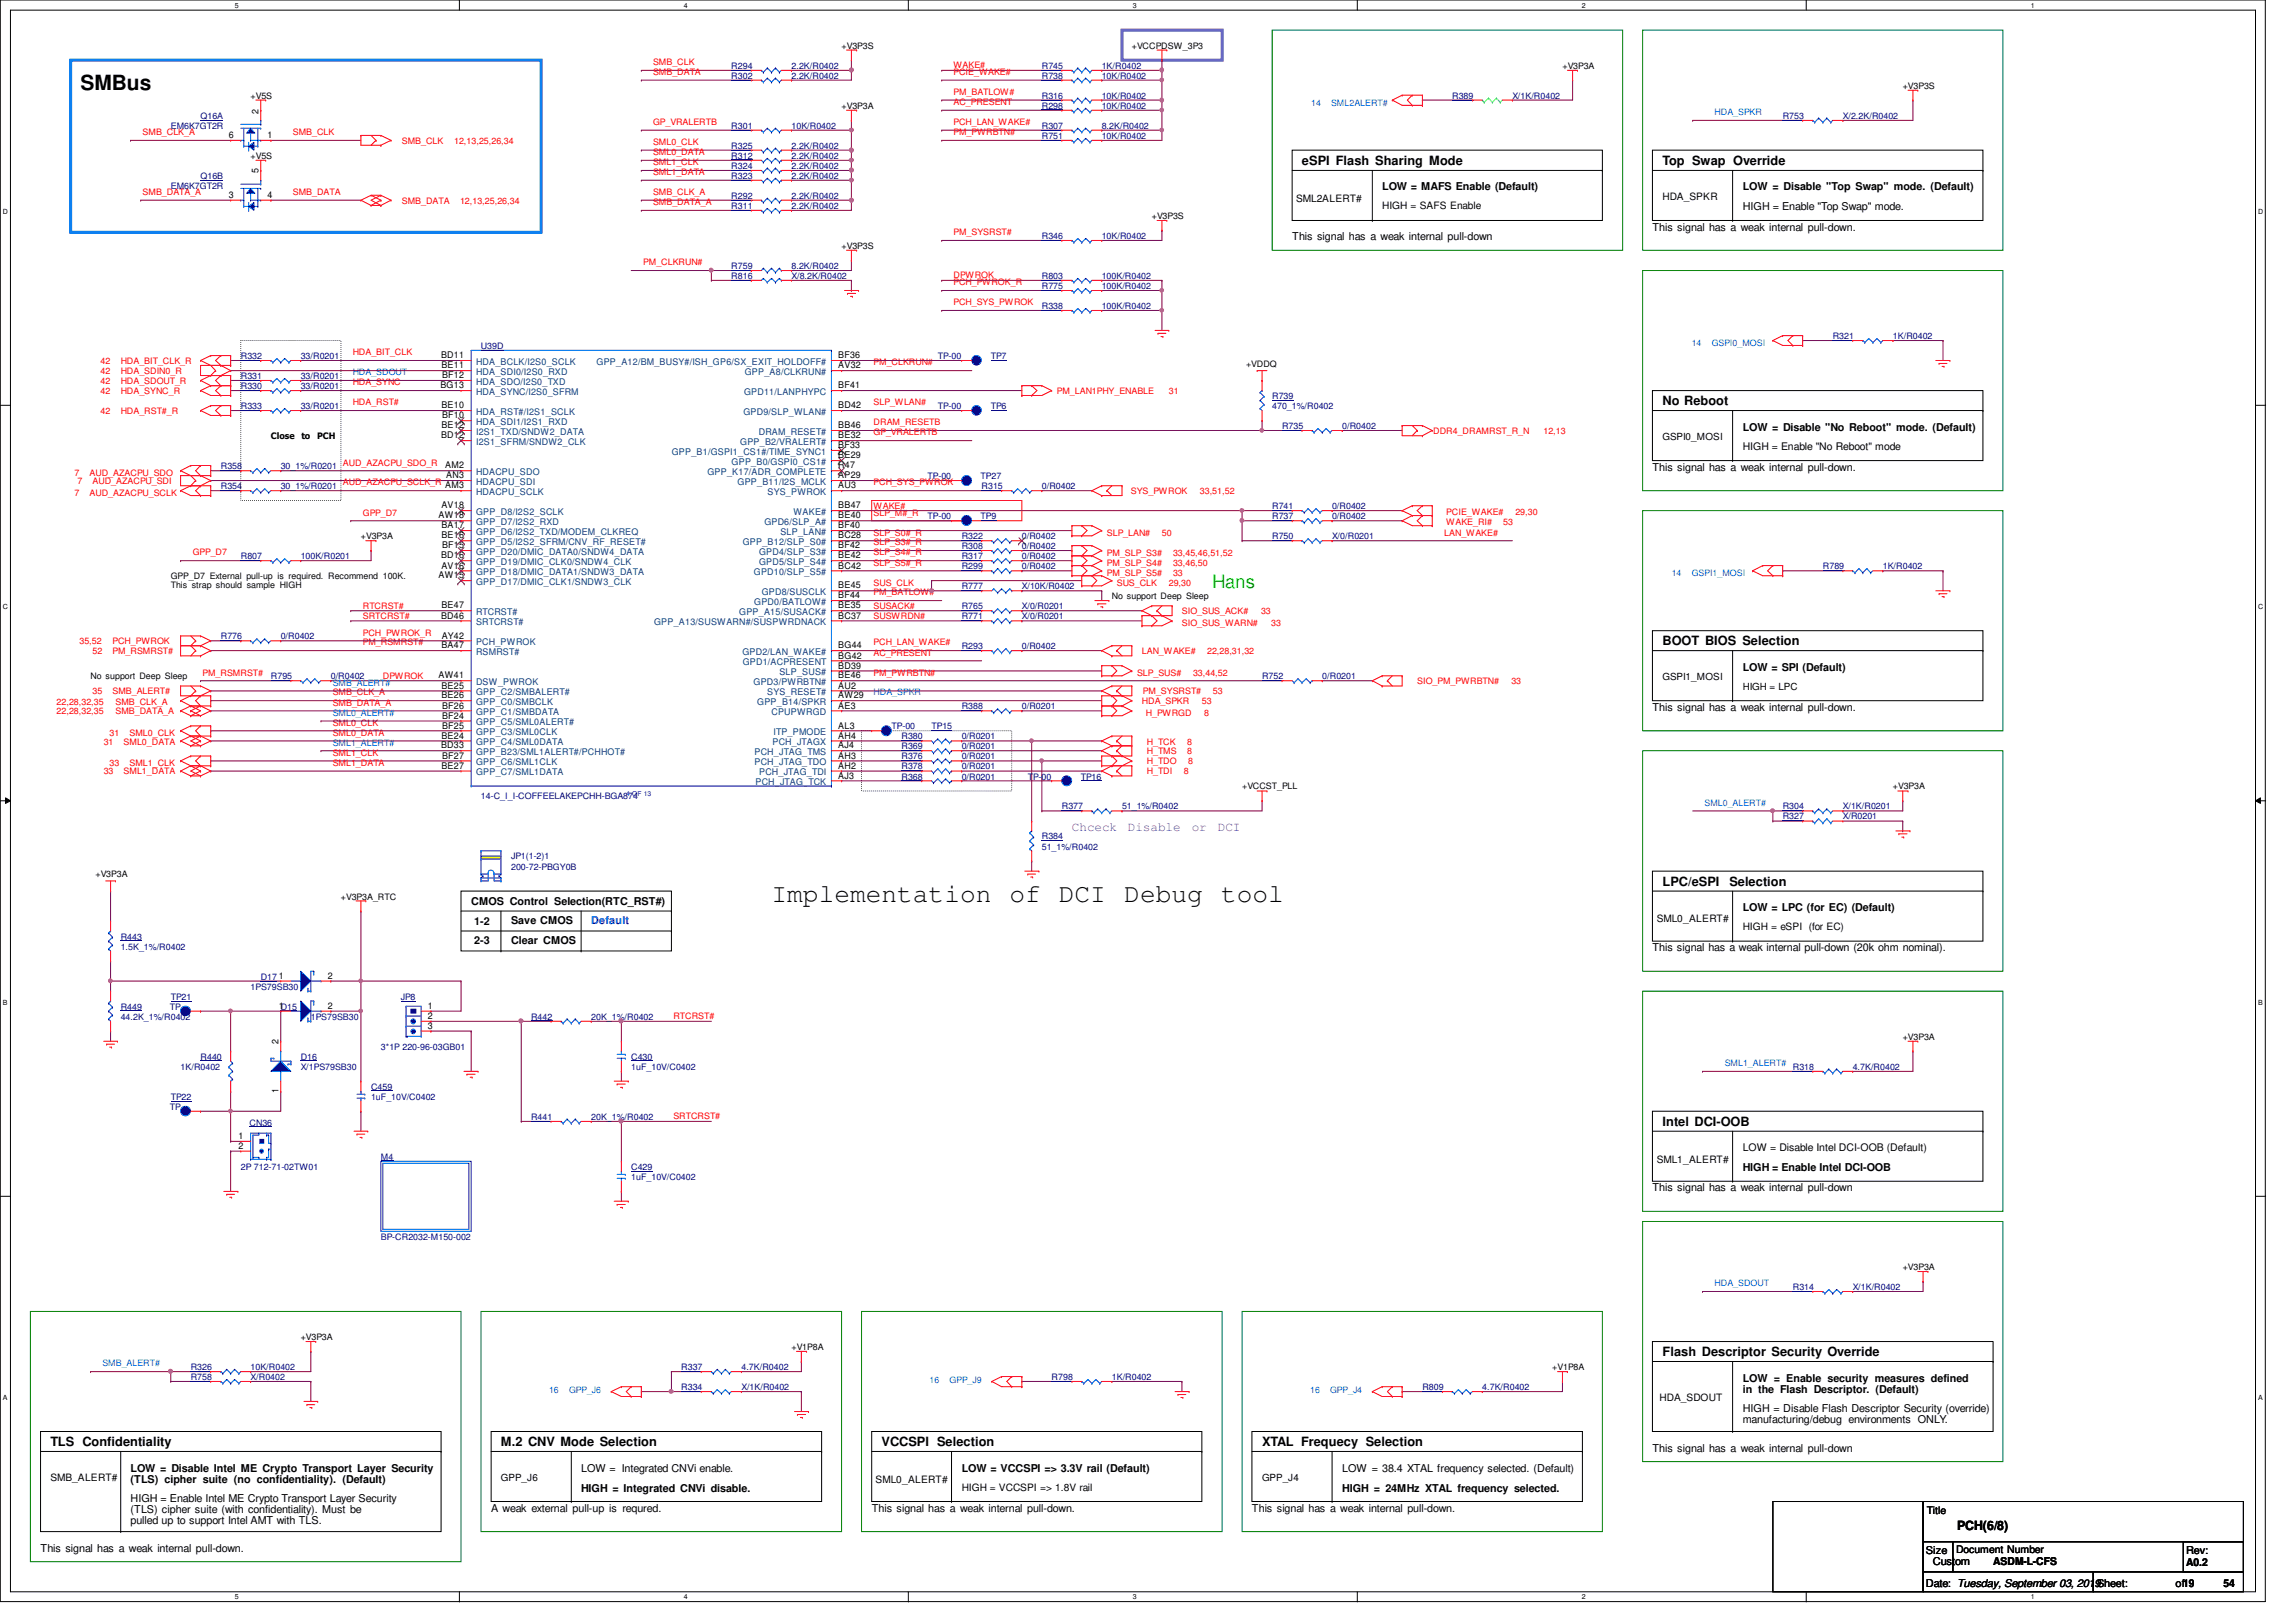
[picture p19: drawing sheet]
<svg xmlns="http://www.w3.org/2000/svg" width="297mm" height="210mm" viewBox="0 0 297 210" stroke-linecap="round" stroke-linejoin="round" font-family="sans-serif">
<defs><g id="words">
<text font-size="3.4" x="99.8" y="116.7">Implementation of DCI Debug tool</text>
<text font-size="2.7" x="10.4" y="11.6">SMBus</text>
<text font-size="2.4" fill="#0f0" x="156.8" y="76.1">Hans</text>
<g font-size="1.7">
<text x="168.4" y="21.4">eSPI Flash Sharing Mode</text>
<text x="215.1" y="21.4">Top Swap Override</text>
<text x="215.1" y="52.5">No Reboot</text>
<text x="215.1" y="83.5">BOOT BIOS Selection</text>
<text x="215.1" y="114.6">LPC/eSPI</text>
<text x="223.7" y="114.6">Selection</text>
<text x="215.1" y="145.7">Intel DCI-OOB</text>
<text x="215.1" y="175.5">Flash Descriptor Security Override</text>
<text x="6.5" y="187.2">TLS Confidentiality</text>
<text x="64.8" y="187.2">M.2 CNV Mode Selection</text>
<text x="114" y="187.2">VCCSPI Selection</text>
<text x="163.3" y="187.2">XTAL Frequecy Selection</text>
<text x="253.2" y="198">PCH(6/8)</text>
</g>
<g font-size="1.7" fill="#8000ff">
<text x="138.7" y="107.6">Chceck</text>
<text x="145.9" y="107.6">Disable</text>
<text x="154.2" y="107.6">or</text>
<text x="157.6" y="107.6">DCI</text>
</g>
<g font-size="1.4">
<text x="178.8" y="24.6">LOW = MAFS Enable (Default)</text>
<text x="213.8" y="29.8">This signal has a weak internal pull-down.</text>
<text x="225.5" y="24.6">LOW = Disable &quot;Top Swap&quot; mode. (Default)</text>
<text x="225.5" y="27.2">HIGH = Enable &quot;Top Swap&quot; mode.</text>
<text x="167.2" y="31.1">This signal has a weak internal pull-down</text>
<text x="225.5" y="55.8">LOW = Disable &quot;No Reboot&quot; mode. (Default)</text>
<text x="225.5" y="58.3">HIGH = Enable &quot;No Reboot&quot; mode</text>
<text x="213.8" y="60.9">This signal has a weak internal pull-down.</text>
<text x="225.5" y="86.8">LOW = SPI (Default)</text>
<text x="213.8" y="92">This signal has a weak internal pull-down.</text>
<text x="61" y="117.1">CMOS Control Selection(RTC_RST#)</text>
<text x="61.3" y="119.7">1-2</text>
<text x="66.1" y="119.6">Save CMOS</text>
<text x="225.5" y="117.9">LOW = LPC (for EC) (Default)</text>
<text x="61.3" y="122.2">2-3</text>
<text x="66.1" y="122.2">Clear CMOS</text>
<text x="213.8" y="123.1">This signal has a weak internal pull-down (20k ohm nominal).</text>
<text x="225.5" y="148.9">LOW = Disable Intel DCI-OOB (Default)</text>
<text x="213.8" y="154.2">This signal has a weak internal pull-down</text>
<text x="225.5" y="151.6">HIGH = Enable Intel DCI-OOB</text>
<text x="225.5" y="178.8">LOW = Enable security measures defined</text>
<text x="225.5" y="180.3">in the Flash Descriptor. (Default)</text>
<text x="225.5" y="182.7">HIGH = Disable Flash Descriptor Security (override)</text>
<text x="225.5" y="184.1">manufacturing/debug environments ONLY.</text>
<text x="16.9" y="190.5">LOW = Disable Intel ME Crypto Transport Layer Security</text>
<text x="16.9" y="191.9">(TLS) cipher suite (no confidentiality). (Default)</text>
<text x="75.2" y="190.5">LOW = Integrated CNVi enable.</text>
<text x="124.4" y="190.5">LOW = VCCSPI =&gt; 3.3V rail (Default)</text>
<text x="173.6" y="190.5">LOW = 38.4 XTAL frequency selected. (Default)</text>
<text x="213.8" y="187.9">This signal has a weak internal pull-down</text>
<text x="16.9" y="194.4">HIGH = Enable Intel ME Crypto Transport Layer Security</text>
<text x="16.9" y="195.8">(TLS) cipher suite (with confidentiality). Must be</text>
<text x="16.9" y="197.2">pulled up to support Intel AMT with TLS.</text>
<text x="63.5" y="195.6">A weak external pull-up is requred.</text>
<text x="75.2" y="193">HIGH = Integrated CNVi disable.</text>
<text x="112.8" y="195.6">This signal has a weak internal pull-down.</text>
<text x="162" y="195.6">This signal has a weak internal pull-down.</text>
<text x="173.6" y="193">HIGH = 24MHz XTAL frequency selected.</text>
<text x="249.3" y="196">Title</text>
<text x="5.2" y="200.8">This signal has a weak internal pull-down.</text>
<text x="249.2" y="201.1">Size</text>
<text x="250.1" y="202.5">Custom</text>
<text x="253.1" y="201">Document Number</text>
<text x="257.8" y="202.5">ASDM-L-CFS</text>
<text x="282.8" y="201.1">Rev:</text>
<text x="282.8" y="202.6">A0.2</text>
<text x="249.2" y="205.4">Date: Tuesday, September 03, 2019Sheet:</text>
<text x="281.4" y="205.4">of19</text>
<text x="287.7" y="205.4">54</text>
</g>
<text font-size="1.4" fill="#00f" x="76.5" y="119.6">Default</text>
<g font-size="1.3">
<text x="167.7" y="26.1">SML2ALERT#</text>
<text x="178.8" y="27.1">HIGH = SAFS Enable</text>
<text x="215.1" y="25.8">HDA_SPKR</text>
<text x="215.1" y="56.9">GSPI0_MOSI</text>
<text x="215.1" y="88">GSPI1_MOSI</text>
<text x="225.5" y="89.3">HIGH = LPC</text>
<text x="214.3" y="119.3">SML0_ALERT#</text>
<text x="225.5" y="120.4">HIGH = eSPI (for EC)</text>
<text x="214.3" y="150.5">SML1_ALERT#</text>
<text x="214.7" y="181.3">HDA_SDOUT</text>
<text x="6.5" y="191.6">SMB_ALERT#</text>
<text x="64.8" y="191.6">GPP_J6</text>
<text x="113.3" y="191.9">SML0_ALERT#</text>
<text x="163.3" y="191.6">GPP_J4</text>
<text x="124.4" y="192.9">HIGH = VCCSPI =&gt; 1.8V rail</text>
</g>
<g font-size="1.2">
<text x="29.6" y="17.9">6</text>
<text x="33.4" y="14.7" transform="rotate(-90 33.4 14.7)">2</text>
<text x="34.6" y="17.9">1</text>
<text x="33.4" y="22.4" transform="rotate(-90 33.4 22.4)">5</text>
<text x="29.6" y="25.6">3</text>
<text x="34.6" y="25.6">4</text>
<text x="57.1" y="46.4">BD11</text>
<text x="57.1" y="47.7">BE11</text>
<text x="108.5" y="46.4">BF36</text>
<text x="108.5" y="47.7">AV32</text>
<text x="57" y="50.2">BG13</text>
<text x="57.1" y="52.8">BE10</text>
<text x="57.2" y="48.9">BF12</text>
<text x="108.5" y="50.2">BF41</text>
<text x="108.5" y="52.8">BD42</text>
<text x="57.1" y="56.7">BD12</text>
<text x="57.1" y="55.4">BE12</text>
<text x="57.2" y="54.1">BF10</text>
<text x="108.5" y="56.7">BE32</text>
<text x="108.5" y="58">BF33</text>
<text x="108.5" y="55.4">BB46</text>
<text x="108.5" y="59.3">BE29</text>
<text x="57.1" y="65.8">AV18</text>
<text x="57.6" y="60.6">AM2</text>
<text x="57.6" y="63.2">AM3</text>
<text x="57.7" y="61.9">AN3</text>
<text x="108.5" y="63.2">AU3</text>
<text x="108.5" y="61.9">AP29</text>
<text x="108.5" y="60.6">R47</text>
<text x="108.5" y="65.8">BB47</text>
<text x="56.7" y="67.1">AW18</text>
<text x="57.1" y="68.4">BA17</text>
<text x="57.1" y="69.7">BE16</text>
<text x="57.2" y="71">BF15</text>
<text x="108.5" y="71">BF42</text>
<text x="108.5" y="68.4">BF40</text>
<text x="108.5" y="67.1">BE40</text>
<text x="108.5" y="69.7">BC28</text>
<text x="56.7" y="74.8">AW15</text>
<text x="57.1" y="72.3">BD16</text>
<text x="57.1" y="73.6">AV16</text>
<text x="108.5" y="77.4">BF44</text>
<text x="108.5" y="72.3">BE42</text>
<text x="108.5" y="73.6">BC42</text>
<text x="108.5" y="76.2">BE45</text>
<text x="57.1" y="80.1">BD46</text>
<text x="57.1" y="83.9">BA47</text>
<text x="57.1" y="78.7">BE47</text>
<text x="57.1" y="82.6">AY42</text>
<text x="108.5" y="78.7">BE35</text>
<text x="108.5" y="83.9">BG44</text>
<text x="108.5" y="80.1">BC37</text>
<text x="56.7" y="87.8">AW41</text>
<text x="57.1" y="89.1">BE25</text>
<text x="108.5" y="87.8">BE46</text>
<text x="108.5" y="89.1">AU2</text>
<text x="108.5" y="85.2">BG42</text>
<text x="108.5" y="86.5">BD39</text>
<text x="57.1" y="95.6">BE24</text>
<text x="57.1" y="90.4">BE26</text>
<text x="57.2" y="94.3">BF25</text>
<text x="57.2" y="93">BF24</text>
<text x="57.2" y="91.7">BF26</text>
<text x="108.5" y="91.7">AE3</text>
<text x="108.5" y="94.3">AL3</text>
<text x="108.5" y="95.6">AH4</text>
<text x="108.5" y="90.4">AW29</text>
<text x="57.1" y="96.9">BD33</text>
<text x="57.1" y="99.5">BE27</text>
<text x="57.2" y="98.2">BF27</text>
<text x="108.5" y="99.5">AH2</text>
<text x="108.5" y="96.9">AJ4</text>
<text x="108.5" y="100.8">AJ3</text>
<text x="108.5" y="98.2">AH3</text>
<text x="36.1" y="130.6">1D15</text>
<text x="36.1" y="126.7">1</text>
<text x="42.4" y="130.6">2</text>
<text x="42.4" y="126.7">2</text>
<text x="55.4" y="130.6">1</text>
<text x="55.4" y="131.9">2</text>
<text x="36" y="135.1" transform="rotate(-90 36 135.1)">2</text>
<text x="55.4" y="133.1">3</text>
<text x="36" y="141.4" transform="rotate(-90 36 141.4)">1</text>
<text x="30.9" y="147.4">1</text>
<text x="30.9" y="148.7">2</text>
</g>
<g font-size="1.2" fill="#004080">
<text x="61.6" y="47.2">HDA_BCLK/I2S0_SCLK</text>
<text x="77.2" y="47.2">GPP_A12/BM_BUSY#/ISH_GP6/SX_EXIT_HOLDOFF#</text>
<text x="61.6" y="49.8">HDA_SDO/I2S0_TXD</text>
<text x="61.6" y="51.1">HDA_SYNC/I2S0_SFRM</text>
<text x="61.6" y="53.7">HDA_RST#/I2S1_SCLK</text>
<text x="61.6" y="48.5">HDA_SDI0/I2S0_RXD</text>
<text x="96.2" y="53.7">GPD9/SLP_WLAN#</text>
<text x="96.3" y="51.1">GPD11/LANPHYPC</text>
<text x="96.3" y="48.5">GPP_A8/CLKRUN#</text>
<text x="61.6" y="57.6">I2S1_SFRM/SNDW2_CLK</text>
<text x="61.6" y="55">HDA_SDI1/I2S1_RXD</text>
<text x="61.6" y="56.3">I2S1_TXD/SNDW2_DATA</text>
<text x="86.9" y="58.8">GPP_B1/GSPI1_CS1#/TIME_SYNC1</text>
<text x="95.8" y="57.6">GPP_B2/VRALERT#</text>
<text x="98.2" y="56.3">DRAM_RESET#</text>
<text x="61.6" y="61.5">HDACPU_SDO</text>
<text x="61.6" y="62.7">HDACPU_SDI</text>
<text x="61.6" y="64.1">HDACPU_SCLK</text>
<text x="91.5" y="61.5">GPP_K17/ADR_COMPLETE</text>
<text x="94.7" y="60.2">GPP_B0/GSPI0_CS1#</text>
<text x="95.4" y="62.7">GPP_B11/I2S_MCLK</text>
<text x="99.3" y="64.1">SYS_PWROK</text>
<text x="61.6" y="66.6">GPP_D8/I2S2_SCLK</text>
<text x="61.6" y="71.8">GPP_D20/DMIC_DATA0/SNDW4_DATA</text>
<text x="61.6" y="69.2">GPP_D6/I2S2_TXD/MODEM_CLKREQ</text>
<text x="61.6" y="70.5">GPP_D5/I2S2_SFRM/CNV_RF_RESET#</text>
<text x="61.6" y="67.9">GPP_D7/I2S2_RXD</text>
<text x="96.1" y="70.5">GPP_B12/SLP_S0#</text>
<text x="98.2" y="71.8">GPD4/SLP_S3#</text>
<text x="98.9" y="67.9">GPD6/SLP_A#</text>
<text x="101" y="69.2">SLP_LAN#</text>
<text x="102.7" y="66.6">WAKE#</text>
<text x="61.6" y="73.1">GPP_D19/DMIC_CLK0/SNDW4_CLK</text>
<text x="61.6" y="75.7">GPP_D17/DMIC_CLK1/SNDW3_CLK</text>
<text x="61.6" y="74.4">GPP_D18/DMIC_DATA1/SNDW3_DATA</text>
<text x="97.5" y="74.4">GPD10/SLP_S5#</text>
<text x="98.2" y="73.1">GPD5/SLP_S4#</text>
<text x="98.5" y="77">GPD8/SUSCLK</text>
<text x="61.6" y="83.5">PCH_PWROK</text>
<text x="61.6" y="80.9">SRTCRST#</text>
<text x="61.6" y="79.6">RTCRST#</text>
<text x="84.6" y="80.9">GPP_A13/SUSWARN#/SUSPWRDNACK</text>
<text x="95.6" y="79.6">GPP_A15/SUSACK#</text>
<text x="97.6" y="78.3">GPD0/BATLOW#</text>
<text x="61.6" y="88.6">DSW_PWROK</text>
<text x="61.6" y="84.8">RSMRST#</text>
<text x="61.6" y="90">GPP_C2/SMBALERT#</text>
<text x="96.1" y="84.8">GPD2/LAN_WAKE#</text>
<text x="96.1" y="86.1">GPD1/ACPRESENT</text>
<text x="97.5" y="88.6">GPD3/PWRBTN#</text>
<text x="99.3" y="90">SYS_RESET#</text>
<text x="100.8" y="87.4">SLP_SUS#</text>
<text x="61.6" y="95.1">GPP_C3/SML0CLK</text>
<text x="61.6" y="91.2">GPP_C0/SMBCLK</text>
<text x="61.6" y="93.9">GPP_C5/SML0ALERT#</text>
<text x="61.6" y="92.5">GPP_C1/SMBDATA</text>
<text x="98" y="91.2">GPP_B14/SPKR</text>
<text x="99.8" y="92.5">CPUPWRGD</text>
<text x="100.1" y="95.1">ITP_PMODE</text>
<text x="61.6" y="96.4">GPP_C4/SML0DATA</text>
<text x="61.6" y="99">GPP_C6/SML1CLK</text>
<text x="61.6" y="97.7">GPP_B23/SML1ALERT#/PCHHOT#</text>
<text x="61.6" y="100.3">GPP_C7/SML1DATA</text>
<text x="97.6" y="97.7">PCH_JTAG_TMS</text>
<text x="97.6" y="99">PCH_JTAG_TDO</text>
<text x="97.7" y="101.6">PCH_JTAG_TCK</text>
<text x="98.2" y="100.3">PCH_JTAG_TDI</text>
<text x="99.9" y="96.4">PCH_JTAGX</text>
</g>
<g font-size="1.1" fill="#f00">
<text x="84.5" y="8.4">SMB_CLK</text>
<text x="84.5" y="9.7">SMB_DATA</text>
<text x="123.4" y="8.8">WAKE#</text>
<text x="123.4" y="9.7">PCIE_WAKE#</text>
<text x="18.5" y="17.5">SMB_CLK_A</text>
<text x="37.9" y="17.5">SMB_CLK</text>
<text x="84.5" y="16.2">GP_VRALERTB</text>
<text x="123.4" y="12.3">PM_BATLOW#</text>
<text x="123.4" y="13.6">AC_PRESENT</text>
<text x="123.4" y="16.2">PCH_LAN_WAKE#</text>
<text x="123.4" y="17.5">PM_PWRBTN#</text>
<text x="52" y="18.6">SMB_CLK</text>
<text x="58.8" y="18.6">12,13,25,26,34</text>
<text x="84.5" y="21.4">SML1_CLK</text>
<text x="84.5" y="22.6">SML1_DATA</text>
<text x="84.5" y="18.8">SML0_CLK</text>
<text x="84.5" y="20.1">SML0_DATA</text>
<text x="18.5" y="25.2">SMB_DATA_A</text>
<text x="37.9" y="25.2">SMB_DATA</text>
<text x="52" y="26.4">SMB_DATA</text>
<text x="59.5" y="26.4">12,13,25,26,34</text>
<text x="84.5" y="25.2">SMB_CLK_A</text>
<text x="84.5" y="26.5">SMB_DATA_A</text>
<text x="83.2" y="34.3">PM_CLKRUN#</text>
<text x="123.4" y="30.4">PM_SYSRST#</text>
<text x="123.4" y="36.9">PCH_PWROK_R</text>
<text x="123.4" y="39.5">PCH_SYS_PWROK</text>
<text x="123.4" y="36">DPWROK</text>
<text x="13" y="47.1">42</text>
<text x="15.6" y="47.1">HDA_BIT_CLK_R</text>
<text x="45.6" y="46">HDA_BIT_CLK</text>
<text x="113" y="47.3">PM_CLKRUN#</text>
<text x="13" y="48.4">42</text>
<text x="13" y="49.7">42</text>
<text x="13" y="53.6">42</text>
<text x="13" y="51">42</text>
<text x="15.6" y="48.4">HDA_SDIN0_R</text>
<text x="15.6" y="49.7">HDA_SDOUT_R</text>
<text x="15.6" y="53.6">HDA_RST#_R</text>
<text x="15.6" y="51">HDA_SYNC_R</text>
<text x="45.6" y="49.9">HDA_SYNC</text>
<text x="45.6" y="52.5">HDA_RST#</text>
<text x="113" y="52.5">SLP_WLAN#</text>
<text x="136.7" y="51">PM_LAN1PHY_ENABLE</text>
<text x="151.2" y="51">31</text>
<text x="113" y="55">DRAM_RESETB</text>
<text x="113" y="56.3">GP_VRALERTB</text>
<text x="185.4" y="56.2">DDR4_DRAMRST_R_N</text>
<text x="199.7" y="56.2">12,13</text>
<text x="9.6" y="61.6">7</text>
<text x="9.6" y="64.2">7</text>
<text x="10" y="62.7">7</text>
<text x="11.6" y="61.6">AUD_AZACPU_SDO</text>
<text x="11.6" y="64.2">AUD_AZACPU_SCLK</text>
<text x="12" y="62.7">AUD_AZACPU_SDI</text>
<text x="44.4" y="62.8">AUD_AZACPU_SCLK_R</text>
<text x="44.4" y="60.2">AUD_AZACPU_SDO_R</text>
<text x="113" y="62.8">PCH_SYS_PWROK</text>
<text x="113" y="65.8">WAKE#</text>
<text x="146.3" y="64">SYS_PWROK</text>
<text x="155.2" y="64">33,51,52</text>
<text x="24.9" y="71.9">GPP_D7</text>
<text x="46.9" y="66.7">GPP_D7</text>
<text x="113" y="69.3">SLP_S0#_R</text>
<text x="113" y="70.6">SLP_S3#_R</text>
<text x="113" y="71.9">SLP_S4#_R</text>
<text x="113" y="66.7">SLP_M#_R</text>
<text x="143.2" y="69.4">SLP_LAN#</text>
<text x="143.2" y="72">PM_SLP_S3#</text>
<text x="150.3" y="69.4">50</text>
<text x="151.8" y="72">33,45,46,51,52</text>
<text x="186.9" y="69.3">LAN_WAKE#</text>
<text x="187.1" y="67.9">WAKE_RI#</text>
<text x="187.1" y="66.7">PCIE_WAKE#</text>
<text x="194.5" y="67.9">53</text>
<text x="196" y="66.7">29,30</text>
<text x="113" y="77">PM_BATLOW#</text>
<text x="113" y="73.2">SLP_S5#_R</text>
<text x="113" y="75.8">SUS_CLK</text>
<text x="143.2" y="74.5">PM_SLP_S5#</text>
<text x="143.2" y="73.3">PM_SLP_S4#</text>
<text x="144.5" y="75.9">SUS_CLK</text>
<text x="151.2" y="75.9">29,30</text>
<text x="151.8" y="74.5">33</text>
<text x="151.8" y="73.3">33,46,50</text>
<text x="10.3" y="83.4">35,52</text>
<text x="14.6" y="83.4">PCH_PWROK</text>
<text x="46.9" y="83.5">PM_RSMRST#</text>
<text x="46.9" y="82.3">PCH_PWROK_R</text>
<text x="46.9" y="78.8">RTCRST#</text>
<text x="46.9" y="80.1">SRTCRST#</text>
<text x="113" y="83.5">PCH_LAN_WAKE#</text>
<text x="113" y="78.8">SUSACK#</text>
<text x="113" y="80.1">SUSWRDN#</text>
<text x="152.9" y="79.5">SIO_SUS_ACK#</text>
<text x="152.9" y="81">SIO_SUS_WARN#</text>
<text x="163.1" y="79.5">33</text>
<text x="164.5" y="81">33</text>
<text x="12" y="89.9">35</text>
<text x="12" y="84.7">52</text>
<text x="14.6" y="89.9">SMB_ALERT#</text>
<text x="14.6" y="84.7">PM_RSMRST#</text>
<text x="26.2" y="87.4">PM_RSMRST#</text>
<text x="49.5" y="87.8">DPWROK</text>
<text x="113" y="84.8">AC_PRESENT</text>
<text x="113" y="87.4">PM_PWRBTN#</text>
<text x="147.1" y="87.5">SLP_SUS#</text>
<text x="147.7" y="84.7">LAN_WAKE#</text>
<text x="147.9" y="89.9">PM_SYSRST#</text>
<text x="154.3" y="87.5">33,44,52</text>
<text x="156.2" y="84.7">22,28,31,32</text>
<text x="156.9" y="89.9">53</text>
<text x="183.3" y="88.6">SIO_PM_PWRBTN#</text>
<text x="195.5" y="88.6">33</text>
<text x="7.3" y="92.5">22,28,32,35</text>
<text x="7.3" y="91.3">22,28,32,35</text>
<text x="14.2" y="95.3">31</text>
<text x="14.9" y="92.5">SMB_DATA_A</text>
<text x="14.9" y="91.3">SMB_CLK_A</text>
<text x="16.8" y="95.3">SML0_CLK</text>
<text x="43" y="90">SMB_CLK_A</text>
<text x="43" y="91.3">SMB_DATA_A</text>
<text x="43" y="95.2">SML0_DATA</text>
<text x="43" y="93.9">SML0_CLK</text>
<text x="147.7" y="91.1">HDA_SPKR</text>
<text x="148.2" y="92.7">H_PWRGD</text>
<text x="155.5" y="91.1">53</text>
<text x="155.8" y="92.7">8</text>
<text x="13.4" y="100.2">33</text>
<text x="13.4" y="96.4">31</text>
<text x="14.2" y="99.2">33</text>
<text x="16" y="100.2">SML1_DATA</text>
<text x="16" y="96.4">SML0_DATA</text>
<text x="16.8" y="99.2">SML1_CLK</text>
<text x="43" y="97.8">SML1_CLK</text>
<text x="43" y="99.1">SML1_DATA</text>
<text x="148.4" y="97.6">H_TMS</text>
<text x="148.4" y="100.2">H_TDI</text>
<text x="148.4" y="98.9">H_TDO</text>
<text x="148.4" y="96.4">H_TCK</text>
<text x="153.2" y="100.2">8</text>
<text x="153.6" y="97.6">8</text>
<text x="153.6" y="96.4">8</text>
<text x="153.7" y="98.9">8</text>
<text x="87.1" y="131.9">RTCRST#</text>
<text x="87.1" y="144.9">SRTCRST#</text>
</g>
<g font-size="1.1" fill="#000080">
<text x="94.6" y="8.9">R294</text>
<text x="94.6" y="10.2">R302</text>
<text x="102.4" y="8.9">2.2K/R0402</text>
<text x="102.4" y="10.2">2.2K/R0402</text>
<text x="134.8" y="8.9">R745</text>
<text x="134.8" y="10.2">R738</text>
<text x="142.5" y="8.9">1K/R0402</text>
<text x="142.5" y="10.2">10K/R0402</text>
<text x="22.1" y="16.7">EM6K7GT2R</text>
<text x="25.9" y="15.4">Q16A</text>
<text x="94.6" y="16.7">R301</text>
<text x="102.4" y="16.7">10K/R0402</text>
<text x="134.8" y="14.1">R298</text>
<text x="134.8" y="16.7">R307</text>
<text x="134.8" y="17.9">R751</text>
<text x="134.8" y="12.8">R316</text>
<text x="142.5" y="14.1">10K/R0402</text>
<text x="142.5" y="16.7">8.2K/R0402</text>
<text x="142.5" y="17.9">10K/R0402</text>
<text x="142.5" y="12.8">10K/R0402</text>
<text x="187.9" y="12.8">R389</text>
<text x="195.7" y="12.8">X/1K/R0402</text>
<text x="230.6" y="15.4">R753</text>
<text x="238.4" y="15.4">X/2.2K/R0402</text>
<text x="25.9" y="23.2">Q16B</text>
<text x="94.6" y="19.3">R325</text>
<text x="94.6" y="21.8">R324</text>
<text x="94.6" y="23.2">R323</text>
<text x="94.6" y="20.5">R312</text>
<text x="102.4" y="19.3">2.2K/R0402</text>
<text x="102.4" y="21.8">2.2K/R0402</text>
<text x="102.4" y="23.2">2.2K/R0402</text>
<text x="102.4" y="20.5">2.2K/R0402</text>
<text x="22.1" y="24.4">EM6K7GT2R</text>
<text x="94.6" y="25.7">R292</text>
<text x="94.6" y="27">R311</text>
<text x="102.4" y="25.7">2.2K/R0402</text>
<text x="102.4" y="27">2.2K/R0402</text>
<text x="94.6" y="34.8">R759</text>
<text x="102.4" y="34.8">8.2K/R0402</text>
<text x="134.8" y="30.9">R346</text>
<text x="142.5" y="30.9">10K/R0402</text>
<text x="94.6" y="36.1">R816</text>
<text x="102.4" y="36.1">X/8.2K/R0402</text>
<text x="134.8" y="37.4">R775</text>
<text x="134.8" y="36.1">R803</text>
<text x="134.8" y="40">R338</text>
<text x="142.5" y="37.4">100K/R0402</text>
<text x="142.5" y="36.1">100K/R0402</text>
<text x="142.5" y="40">100K/R0402</text>
<text x="31.2" y="46.4">R332</text>
<text x="38.9" y="46.4">33/R0201</text>
<text x="62.2" y="45.2">U39D</text>
<text x="121.3" y="46.4">TP-00</text>
<text x="128.2" y="46.4">TP7</text>
<text x="237.1" y="43.9">R321</text>
<text x="244.9" y="43.9">1K/R0402</text>
<text x="31.2" y="49.1">R331</text>
<text x="31.2" y="52.9">R333</text>
<text x="31.2" y="50.3">R330</text>
<text x="38.9" y="49.1">33/R0201</text>
<text x="38.9" y="52.9">33/R0201</text>
<text x="38.9" y="50.3">33/R0201</text>
<text x="121.3" y="52.9">TP-00</text>
<text x="128.2" y="52.9">TP6</text>
<text x="164.6" y="51.6">R739</text>
<text x="164.6" y="52.9">470_1%/R0402</text>
<text x="165.9" y="55.5">R735</text>
<text x="173.6" y="55.5">0/R0402</text>
<text x="28.6" y="63.3">R354</text>
<text x="28.6" y="60.7">R358</text>
<text x="36.3" y="63.3">30_1%/R0201</text>
<text x="36.3" y="60.7">30_1%/R0201</text>
<text x="120" y="62">TP-00</text>
<text x="126.9" y="62">TP27</text>
<text x="127" y="63.3">R315</text>
<text x="134.8" y="63.3">0/R0402</text>
<text x="164.6" y="65.9">R741</text>
<text x="172.3" y="65.9">0/R0402</text>
<text x="120" y="67.2">TP-00</text>
<text x="124.4" y="69.8">R322</text>
<text x="124.4" y="71.1">R308</text>
<text x="126.9" y="67.2">TP9</text>
<text x="132.2" y="69.8">0/R0402</text>
<text x="132.2" y="71.1">0/R0402</text>
<text x="164.6" y="69.8">R750</text>
<text x="164.6" y="67.2">R737</text>
<text x="172.3" y="69.8">X/0/R0201</text>
<text x="172.3" y="67.2">0/R0402</text>
<text x="31.2" y="72.3">R807</text>
<text x="38.9" y="72.3">100K/R0201</text>
<text x="124.4" y="73.7">R299</text>
<text x="124.4" y="72.3">R317</text>
<text x="124.4" y="76.2">R777</text>
<text x="132.2" y="73.7">0/R0402</text>
<text x="132.2" y="72.3">0/R0402</text>
<text x="132.2" y="76.2">X/10K/R0402</text>
<text x="235.8" y="73.7">R789</text>
<text x="243.6" y="73.7">1K/R0402</text>
<text x="28.6" y="82.7">R776</text>
<text x="36.3" y="82.7">0/R0402</text>
<text x="124.4" y="78.8">R765</text>
<text x="124.4" y="80.1">R771</text>
<text x="132.2" y="78.8">X/0/R0201</text>
<text x="132.2" y="80.1">X/0/R0201</text>
<text x="35" y="87.9">R795</text>
<text x="42.8" y="87.9">0/R0402</text>
<text x="124.4" y="84">R293</text>
<text x="132.2" y="84">0/R0402</text>
<text x="163.3" y="87.9">R752</text>
<text x="171.1" y="87.9">0/R0201</text>
<text x="115.4" y="94.4">TP-00</text>
<text x="116.6" y="95.7">R380</text>
<text x="120.5" y="94.4">TP15</text>
<text x="124.4" y="95.7">0/R0201</text>
<text x="124.4" y="91.8">R388</text>
<text x="132.2" y="91.8">0/R0201</text>
<text x="116.6" y="100.9">R368</text>
<text x="116.6" y="99.6">R378</text>
<text x="116.6" y="98.3">R376</text>
<text x="116.6" y="97">R369</text>
<text x="124.4" y="100.9">0/R0201</text>
<text x="124.4" y="99.6">0/R0201</text>
<text x="124.4" y="98.3">0/R0201</text>
<text x="124.4" y="97">0/R0201</text>
<text x="133" y="100.9">TP-00</text>
<text x="139.8" y="100.9">TP16</text>
<text x="62.2" y="103.5">14-C_I_I-COFFEELAKEPCHH-BGA874</text>
<text x="137.4" y="104.7">R377</text>
<text x="145.2" y="104.7">51_1%/R0402</text>
<text x="230.6" y="104.7">R304</text>
<text x="230.6" y="106">R327</text>
<text x="238.4" y="104.7">X/1K/R0201</text>
<text x="238.4" y="106">X/R0201</text>
<text x="66.1" y="111.2">JP1(1-2)1</text>
<text x="66.1" y="112.5">200-72-PBGY0B</text>
<text x="134.8" y="108.6">R384</text>
<text x="134.8" y="109.9">51_1%/R0402</text>
<text x="15.6" y="121.6">R443</text>
<text x="15.6" y="122.9">1.5K_1%/R0402</text>
<text x="15.6" y="130.6">R449</text>
<text x="15.6" y="132">44.2K_1%/R0402</text>
<text x="22" y="130.6">TP</text>
<text x="22.1" y="129.4">TP21</text>
<text x="32.4" y="128.1">1PS79SB30</text>
<text x="33.7" y="126.8">D17</text>
<text x="40.2" y="132">1PS79SB30</text>
<text x="51.9" y="129.4">JP8</text>
<text x="68.7" y="132">R442</text>
<text x="76.5" y="132">20K_1%/R0402</text>
<text x="25.9" y="137.1">R440</text>
<text x="38.9" y="137.1">D16</text>
<text x="49.3" y="135.8">3*1P 220-96-03GB01</text>
<text x="81.7" y="137.1">C430</text>
<text x="22" y="143.6">TP</text>
<text x="22.1" y="142.3">TP22</text>
<text x="23.4" y="138.4">1K/R0402</text>
<text x="38.9" y="138.4">X/1PS79SB30</text>
<text x="48" y="141">C459</text>
<text x="48" y="142.3">1uF_10V/C0402</text>
<text x="81.7" y="138.4">1uF_10V/C0402</text>
<text x="231.9" y="138.4">R318</text>
<text x="239.7" y="138.4">4.7K/R0402</text>
<text x="32.3" y="145.7">CN36</text>
<text x="68.7" y="144.9">R441</text>
<text x="76.5" y="144.9">20K_1%/R0402</text>
<text x="31.2" y="151.4">2P 712-71-02TW01</text>
<text x="49.3" y="150.1">M4</text>
<text x="81.7" y="151.4">C429</text>
<text x="81.7" y="152.7">1uF_10V/C0402</text>
<text x="49.3" y="160.4">BP-CR2032-M150-002</text>
<text x="231.9" y="166.9">R314</text>
<text x="239.7" y="166.9">X/1K/R0402</text>
<text x="24.7" y="177.3">R326</text>
<text x="24.7" y="178.6">R758</text>
<text x="32.4" y="177.3">10K/R0402</text>
<text x="32.4" y="178.6">X/R0402</text>
<text x="88.1" y="177.3">R337</text>
<text x="88.1" y="179.9">R334</text>
<text x="95.9" y="177.3">4.7K/R0402</text>
<text x="95.9" y="179.9">X/1K/R0402</text>
<text x="136.1" y="178.6">R798</text>
<text x="143.8" y="178.6">1K/R0402</text>
<text x="184" y="179.9">R809</text>
<text x="191.8" y="179.9">4.7K/R0402</text>
</g>
<g font-size="1.1">
<text x="108.9" y="6.3">+V3P3S</text>
<text x="146.4" y="6.3">+VCCPDSW_3P3</text>
<text x="202.1" y="8.9">+V3P3A</text>
<text x="246.2" y="11.5">+V3P3S</text>
<text x="32.4" y="12.8">+V5S</text>
<text x="108.9" y="14.1">+V3P3A</text>
<text x="32.4" y="20.5">+V5S</text>
<text x="149" y="28.3">+V3P3S</text>
<text x="108.9" y="32.2">+V3P3S</text>
<text x="161.2" y="47.5">+VDDQ</text>
<text x="35" y="56.9">Close</text>
<text x="39" y="56.9">to</text>
<text x="41" y="56.9">PCH</text>
<text x="46.7" y="69.8">+V3P3A</text>
<text x="22.1" y="75">GPP_D7 External pull-up is required. Recommend 100K.</text>
<text x="22.1" y="76.2">This strap should sample HIGH</text>
<text x="143.8" y="77.6">No support Deep Sleep</text>
<text x="11.7" y="87.9">No support Deep Sleep</text>
<text x="160.7" y="102.2">+VCCST_PLL</text>
<text x="244.9" y="102.2">+V3P3A</text>
<text x="12.4" y="113.5">+V3P3A</text>
<text x="44.1" y="116.4">+V3P3A_RTC</text>
<text x="246.2" y="134.5">+V3P3A</text>
<text x="246.2" y="164.3">+V3P3A</text>
<text x="38.9" y="173.4">+V3P3A</text>
<text x="102.4" y="174.7">+V1P8A</text>
<text x="200.8" y="177.3">+V1P8A</text>
</g>
<g font-size="1.1" fill="#0080ff">
<text x="169.6" y="13.7">14</text>
<text x="172.2" y="13.7">SML2ALERT#</text>
<text x="221.8" y="14.9">HDA_SPKR</text>
<text x="218.9" y="44.8">14</text>
<text x="221.4" y="44.8">GSPI0_MOSI</text>
<text x="45.6" y="48.6">HDA_SDOUT</text>
<text x="216.3" y="74.5">14</text>
<text x="218.9" y="74.5">GSPI1_MOSI</text>
<text x="43" y="88.7">SMB_ALERT#</text>
<text x="43" y="92.6">SML0_ALERT#</text>
<text x="113" y="90">HDA_SPKR</text>
<text x="43" y="96.5">SML1_ALERT#</text>
<text x="220.5" y="104.3">SML0_ALERT#</text>
<text x="223.1" y="138">SML1_ALERT#</text>
<text x="221.8" y="166.5">HDA_SDOUT</text>
<text x="13.2" y="176.8">SMB_ALERT#</text>
<text x="120.3" y="179">16</text>
<text x="122.8" y="179">GPP_J9</text>
<text x="71" y="180.3">16</text>
<text x="73.6" y="180.3">GPP_J6</text>
<text x="169.5" y="180.3">16</text>
<text x="172.1" y="180.3">GPP_J4</text>
</g>
<g font-size=".9">
<text x="30.4" y="1">5</text>
<text x="88.5" y="1">4</text>
<text x="146.6" y="1">3</text>
<text x="204.6" y="1">2</text>
<text x="262.7" y="1">1</text>
<text x=".4" y="27.7">D</text>
<text x="292.1" y="27.7">D</text>
<text x=".4" y="78.8">C</text>
<text x="292.1" y="78.8">C</text>
<text x=".4" y="130">B</text>
<text x="292.1" y="130">B</text>
<text x=".4" y="181.2">A</text>
<text x="292.1" y="181.2">A</text>
<text x="30.4" y="207">5</text>
<text x="88.5" y="207">4</text>
<text x="146.6" y="207">3</text>
<text x="204.6" y="207">2</text>
<text x="262.7" y="207">1</text>
</g>
<text font-size=".9" fill="#00f" x="81" y="103">4 OF 13</text>
</g></defs>
<path d="M0 0h293.1v207.3h-293.1zM1.4 1.3h290.4v204.7h-290.4z" fill="none" stroke="#000" stroke-width=".13"/>
<g fill="#fff">
<path d="M30.4 .2h.5v1h-.5z"/>
<path d="M30.4 206.2h.5v1h-.5z"/>
</g>
<path d="M59.4 0v1.3M59.4 206v1.3" fill="none" stroke="#000" stroke-width=".13"/>
<g fill="#fff">
<path d="M88.5 .2h.5v1h-.5z"/>
<path d="M88.5 206.2h.5v1h-.5z"/>
</g>
<path d="M117.5 0v1.3M117.5 206v1.3" fill="none" stroke="#000" stroke-width=".13"/>
<g fill="#fff">
<path d="M146.6 .2h.5v1h-.5z"/>
<path d="M146.6 206.2h.5v1h-.5z"/>
</g>
<path d="M175.6 0v1.3M175.6 206v1.3" fill="none" stroke="#000" stroke-width=".13"/>
<g fill="#fff">
<path d="M204.6 .2h.5v1h-.5z"/>
<path d="M204.6 206.2h.5v1h-.5z"/>
</g>
<path d="M233.7 0v1.3M233.7 206v1.3" fill="none" stroke="#000" stroke-width=".13"/>
<g fill="#fff">
<path d="M262.7 .2h.5v1h-.5z"/>
<path d="M262.7 206.2h.5v1h-.5z"/>
<path d="M.4 26.9h.6v1h-.6z"/>
<path d="M292.1 26.9h.7v1h-.7z"/>
<path d="M.4 78h.6v1h-.6z"/>
<path d="M292.1 78h.7v1h-.7z"/>
</g>
<path d="M0 52.5h1.4M291.8 52.5h1.3" fill="none" stroke="#000" stroke-width=".13"/>
<g fill="#fff">
<path d="M.4 129.2h.6v1h-.6z"/>
<path d="M292.1 129.2h.6v1h-.6z"/>
</g>
<path d="M0 103.6h1.4M.7 103.3l.7 .3-.7 .4zM291.8 103.6l.6-.3v.7zM291.8 103.6h1.3" fill="none" stroke="#000" stroke-width=".13"/>
<path d="M.7 103.3l.7 .3-.7 .4zM291.8 103.6l.6-.3v.7z" fill="#000"/>
<g fill="#fff">
<path d="M.4 180.4h.5v1h-.5z"/>
<path d="M292.1 180.4h.6v1h-.6z"/>
</g>
<g fill="none" stroke="#000" stroke-width=".13">
<path d="M167.2 19.4h40.1v9.1h-40.1zM213.8 19.4h42.7v9.1h-42.7zM167.2 22.1h40.1M177.5 28.5h.1M177.5 22.1v6.4M207.3 22.1h.1M213.8 22.1h42.7M224.2 28.5h.1M224.2 22.1v6.4M256.5 22.1h.1M213.8 50.5h42.7v9.1h-42.7zM213.8 53.1h42.7"/>
<path d="M224.2 59.6h.1M224.2 53.1v6.5M256.5 53.1h.1M213.8 81.6h42.7v9.1h-42.7zM213.8 84.2h42.7M224.2 90.7h.1M224.2 84.2v6.5M256.5 84.2h.1M59.6 115.3h27.3v7.8h-27.3zM59.6 117.9h27.3M64.8 117.9v5.2M75.2 117.9v5.2"/>
<path d="M86.9 117.9h.1M213.8 112.7h42.7v9.1h-42.7zM213.8 115.3h42.7M224.2 115.3v6.5M256.5 115.3h.1M59.6 120.5h27.3M64.8 123.1h.1M75.2 123.1h.1M86.9 120.5h.1M224.2 121.8h.1M0 154.8h1.4M213.8 143.8h42.7v9.1h-42.7z"/>
<path d="M213.8 146.4h42.7M224.2 152.9h.1M224.2 146.4v6.5M256.5 146.4h.1M291.8 154.8h1.3M213.8 173.6h44v11.7h-44zM213.8 176.2h44M224.2 176.2v9.1M257.8 176.2h.1M5.2 185.3h51.9v12.9h-51.9zM5.2 187.8h51.9M15.6 198.2h.1"/>
<path d="M15.6 187.8v10.4M57.1 187.8h.1M63.5 185.3h42.8v9h-42.8zM63.5 187.8h42.8M73.9 194.3h.1M73.9 187.8v6.5M106.3 187.8h.1M112.8 185.3h42.7v9h-42.7zM112.8 187.8h42.7M123.1 194.3h.1M123.1 187.8v6.5M155.5 187.8h.1"/>
<path d="M162 185.3h42.7v9h-42.7zM162 187.8h42.7M172.3 194.3h.1M172.3 187.8v6.5M204.7 187.8h.1M224.2 185.3h.1"/>
</g>
<path d="M164.6 3.9h45.3v28.5h-45.3zM212.5 3.9h46.6v28.5h-46.6zM212.5 35h46.6v28.5h-46.6zM212.5 66.1h46.6v28.5h-46.6zM212.5 97.2h46.6v28.5h-46.6zM212.5 128.3h46.6v28.5h-46.6zM212.5 158.1h46.6v31h-46.6zM3.9 169.7h55.7v32.4h-55.7zM62.2 169.7h46.7v28.5h-46.7zM111.5 169.7h46.6v28.5h-46.6zM160.7 169.7h46.6v28.5h-46.6z" fill="none" stroke="#008000" stroke-width=".13"/>
<path d="M112.8 64.8h19.4v2.6h-19.4z" fill="none" stroke="#f00" stroke-width=".13"/>
<path d="M31.2 44.1h12.9v20.7h-12.9zM111.5 94.6h19.4v7.8h-19.4z" fill="none" stroke="#000" stroke-width=".13" stroke-dasharray="0 .3"/>
<path d="M62.2 111h2.6" fill="none" stroke="#ff0" stroke-width=".38"/>
<path d="M62.2 110.8h2.6v.4h-2.6z" fill="none" stroke="#ff0" stroke-width=".13"/>
<path d="M145.2 3.9h12.9v3.9h-12.9z" fill="none" stroke="#8000ff" stroke-width=".38"/>
<path d="M9.1 7.8h60.9v22.3h-60.9z" fill="none" stroke="#0080ff" stroke-width=".38"/>
<path d="M86.9 177.5h.1M86.9 177.5v2.6M86.9 177.5h3.8M95.9 177.5h.1M103.7 176.2h.1M103.7 176.2v1.3h-7.8M83 180.1h.1M83 180.1h7.7M86.9 180.1h.1" fill="none" stroke="#800040" stroke-width=".13"/>
<circle cx="86.8" cy="180.1" r=".25" fill="#f0f"/>
<circle cx="86.8" cy="180.1" r=".25" fill="none" stroke="#f0f" stroke-width=".13"/>
<path d="M142.5 9.1h.1M142.5 9.1h7.8M25.9 88.1h.1M25.9 88.1h11.7M95.9 180.1h.1M95.9 180.1h7.8M103.7 180.1h.1M103.7 180.1v2.6" fill="none" stroke="#800040" stroke-width=".13"/>
<path d="M150.1 8.9l.2-.1 .2 .1v.3l-.2 .1-.2-.1z" fill-rule="evenodd" fill="#f0f"/>
<path d="M150.1 8.9l.2-.1 .2 .1v.3l-.2 .1-.2-.1z" fill="none" stroke="#f0f" stroke-width=".13"/>
<path d="M121.8 9.1h.1M121.8 10.4h.1M121.8 9.1h15.6M121.8 10.4h15.6M142.5 10.4h.1M142.5 10.4h7.8M150.3 7.8h.1M150.3 7.8v1.3" fill="none" stroke="#800040" stroke-width=".13"/>
<path d="M150.1 10.2h.4v.1v.2l-.2 .1-.2-.1z" fill-rule="evenodd" fill="#f0f"/>
<path d="M150.1 10.2h.4v.1v.2l-.2 .1-.2-.1z" fill="none" stroke="#f0f" stroke-width=".13"/>
<path d="M121.8 13h.1M121.8 13h15.6M142.5 13h.1M150.3 10.4h.1M150.3 9.1h.1M150.3 9.1v3.9h-7.8M108.9 53.1h.1M108.9 53.1h15.5M152.9 178.8h.1M152.9 178.8v1.3" fill="none" stroke="#800040" stroke-width=".13"/>
<path d="M150.1 12.8l.2-.1 .2 .1v.3l-.2 .1-.2-.1z" fill-rule="evenodd" fill="#f0f"/>
<path d="M150.1 12.8l.2-.1 .2 .1v.3l-.2 .1-.2-.1z" fill="none" stroke="#f0f" stroke-width=".13"/>
<path d="M121.8 14.3h.1M121.8 14.3h15.6M142.5 14.3h.1M142.5 14.3h7.8" fill="none" stroke="#800040" stroke-width=".13"/>
<path d="M150.1 14.1h.4v.1v.2l-.2 .1-.2-.1z" fill-rule="evenodd" fill="#f0f"/>
<path d="M150.1 14.1h.4v.1v.2l-.2 .1-.2-.1z" fill="none" stroke="#f0f" stroke-width=".13"/>
<g fill="none" stroke="#800040" stroke-width=".13">
<path d="M121.8 16.8h.1M121.8 16.8h15.6M142.5 16.8h.1M142.5 16.8h7.8M150.3 13h.1M150.3 13v1.3M38.9 50.5h.1M38.9 53.1h.1M38.9 50.5h20.7M38.9 53.1h20.7M108.9 62.2h.1M108.9 62.2h14.2"/>
<path d="M42.8 88.1h.1M42.8 88.1h16.8"/>
</g>
<path d="M150.1 16.7h.4v.1v.2l-.2 .1-.2-.1z" fill-rule="evenodd" fill="#f0f"/>
<path d="M150.1 16.7h.4v.1v.2l-.2 .1-.2-.1z" fill="none" stroke="#f0f" stroke-width=".13"/>
<g fill="none" stroke="#800040" stroke-width=".13">
<path d="M83 9.1h.1M83 10.4h.1M83 9.1h14.2M83 10.4h14.2M102.4 9.1h.1M102.4 9.1h7.7M121.8 18.2h.1M121.8 18.2h15.6M142.5 18.2h.1M150.3 14.3h.1M150.3 16.8h.1M150.3 14.3v3.9h-7.8"/>
<path d="M184 13h.1M184 13h6.5M195.7 13h.1M203.5 10.4h.1M203.5 10.4v2.6h-7.8M219 15.6h.1M219 15.6h14.2M238.4 15.6h.1M247.5 13h.1M247.5 13v2.6h-9.1M121.8 31.1h.1M121.8 31.1h15.6"/>
<path d="M142.5 31.1h.1M142.5 31.1h7.8M23.4 72.6h.1M23.4 72.6h10.3M38.9 72.6h.1M48 71.2h.1M48 71.2v1.4h-9.1M132.2 76.5h.1M132.2 79h.1M132.2 76.5h10.3M132.2 79h15.5M142.5 76.5h.1"/>
<path d="M142.5 76.5v1.2M132.2 80.3h.1M132.2 80.3h15.5M29.8 147.7h.1M29.8 149h.1M29.8 147.7h1.4M29.8 149h1.4M202.1 178.8h.1M202.1 178.8v1.3h-10.3M181.4 180.1h.1M181.4 180.1h5.2M191.8 180.1h.1"/>
</g>
<circle cx="110.1" cy="9.1" r=".26" fill="#f0f"/>
<circle cx="110.1" cy="9.1" r=".26" fill="none" stroke="#f0f" stroke-width=".13"/>
<g fill="none" stroke="#800040" stroke-width=".13">
<path d="M102.4 10.4h.1M110.1 7.8h.1M110.1 9.1h.1M110.1 16.8h.1M110.1 7.8v2.6h-7.7M110.1 16.8v2.6M110.1 23.3h.1M110.1 23.3v2.6M150.3 29.8h.1M150.3 37.6h.1M150.3 29.8v1.3M150.3 37.6v2.6"/>
<path d="M38.9 49.2h.1M38.9 46.7h.1M38.9 49.2h20.7M38.9 46.7h20.7M132.2 73.9h.1M132.2 73.9h6.5"/>
</g>
<circle cx="110.1" cy="19.4" r=".26" fill="#f0f"/>
<circle cx="110.1" cy="19.4" r=".26" fill="none" stroke="#f0f" stroke-width=".13"/>
<circle cx="110.2" cy="16.8" r=".25" fill="#f0f"/>
<circle cx="110.2" cy="16.8" r=".25" fill="none" stroke="#f0f" stroke-width=".13"/>
<path d="M110.1 19.4h.1M110.1 19.4v2.7M110.1 20.7h.1" fill="none" stroke="#800040" stroke-width=".13"/>
<circle cx="110.2" cy="20.7" r=".25" fill="#f0f"/>
<circle cx="110.2" cy="20.7" r=".25" fill="none" stroke="#f0f" stroke-width=".13"/>
<path d="M102.4 22.1h.1M102.4 22.1h7.7M110.1 22.1h.1M110.1 22.1v1.2" fill="none" stroke="#800040" stroke-width=".13"/>
<circle cx="110.1" cy="22" r=".26" fill="#f0f"/>
<circle cx="110.1" cy="22" r=".26" fill="none" stroke="#f0f" stroke-width=".13"/>
<path d="M83 22.1h.1M83 22.1h14.2M102.4 23.3h.1M102.4 23.3h7.7" fill="none" stroke="#800040" stroke-width=".13"/>
<circle cx="110.2" cy="23.3" r=".25" fill="#f0f"/>
<circle cx="110.2" cy="23.3" r=".25" fill="none" stroke="#f0f" stroke-width=".13"/>
<g fill="none" stroke="#800040" stroke-width=".13">
<path d="M83 19.4h.1M83 19.4h14.2M102.4 19.4h.1M102.4 19.4h7.7M83 23.3h.1M83 20.7h.1M83 23.3h14.2M83 20.7h14.2M102.4 20.7h.1M102.4 20.7h7.7M29.8 50.5h3.9M29.8 49.2h3.9"/>
<path d="M29.8 53.1h3.9M33.7 50.5h.1M33.7 49.2h.1M33.7 53.1h.1M108.9 55.7h.1M108.9 55.7h54.4M27.3 62.2h.1M27.3 62.2h32.3M27.3 63.5h3.9M27.3 60.9h3.9M31.2 60.9h.1M31.2 63.5h.1"/>
<path d="M36.3 63.5h.1M36.3 60.9h.1M36.3 63.5h23.3M36.3 60.9h23.3M27.3 84.2h.1M27.3 84.2h32.3M27.3 82.9h3.9M31.2 82.9h.1M36.3 82.9h.1M36.3 82.9h23.3M108.9 90.7h.1M108.9 90.7h33.6"/>
</g>
<path d="M163.1 55.5h.3l.1 .2-.1 .1-.2 .1-.1-.1z" fill-rule="evenodd" fill="#f0f"/>
<path d="M163.1 55.5h.3l.1 .2-.1 .1-.2 .1-.1-.1z" fill="none" stroke="#f0f" stroke-width=".13"/>
<g fill="none" stroke="#800040" stroke-width=".13">
<path d="M173.6 55.7h.1M173.6 55.7h7.8M14.3 115.3h.1M14.3 115.3v3.9M14.3 124.4h.1M14.3 127h.1M14.3 124.4v2.6M14.3 127h22M55.7 130.9h.1M55.7 133.4h.1M55.7 132.2h.1M55.7 130.9h3.9"/>
<path d="M55.7 133.4h5.3M55.7 132.2h11.7M61 133.4h.1M61 133.4v5.2"/>
</g>
<path d="M14.1 126.8h.3l.1 .1-.1 .2-.1 .1-.2-.1z" fill-rule="evenodd" fill="#f0f"/>
<path d="M14.1 126.8h.3l.1 .1-.1 .2-.1 .1-.2-.1z" fill="none" stroke="#f0f" stroke-width=".13"/>
<path d="M14.3 127h.1M14.3 127v1.3M80.4 132.2h.1M80.4 132.2h11.6M80.4 132.2v2.5" fill="none" stroke="#800040" stroke-width=".13"/>
<circle cx="80.3" cy="132.1" r=".26" fill="#f0f"/>
<circle cx="80.3" cy="132.1" r=".26" fill="none" stroke="#f0f" stroke-width=".13"/>
<path d="M76.5 145.1h.1M76.5 145.1h3.9M80.4 145.1h.1M80.4 145.1v5.2" fill="none" stroke="#800040" stroke-width=".13"/>
<circle cx="80.3" cy="145.1" r=".26" fill="#f0f"/>
<circle cx="80.3" cy="145.1" r=".26" fill="none" stroke="#f0f" stroke-width=".13"/>
<g fill="none" stroke="#800040" stroke-width=".13">
<path d="M83 16.8h.1M83 16.8h14.2M108.9 57h.1M108.9 57h16.8M46.7 117.9h.1M46.7 117.9v9.1M59.6 127h.1M59.6 127v3.9M67.4 132.2h.1M67.4 132.2v12.9M76.5 132.2h.1M76.5 132.2h3.9"/>
<path d="M80.4 138.6h.1M80.4 138.6v1.3M67.4 145.1h.1M67.4 145.1h3.9M80.4 145.1h.1M80.4 154.2h.1M80.4 154.2v1.2M80.4 145.1h11.6"/>
</g>
<circle cx="67.4" cy="132.1" r=".26" fill="#f0f"/>
<circle cx="67.4" cy="132.1" r=".26" fill="none" stroke="#f0f" stroke-width=".13"/>
<g fill="none" stroke="#800040" stroke-width=".13">
<path d="M102.4 16.8h.1M110.1 15.6h.1M110.1 15.6v1.2h-7.7M108.9 70h.1M108.9 70h18.1M108.9 95.9h.1M108.9 84.2h.1M108.9 92h.1M108.9 94.6h.1M108.9 97.2h.1M108.9 98.5h.1M108.9 99.8h.1"/>
<path d="M108.9 95.9h10.3M108.9 84.2h18.1M108.9 98.5h10.3M108.9 92h18.1M108.9 94.6h3.9M108.9 97.2h10.3M108.9 99.8h10.3M124.4 98.5h.1M124.4 97.2h.1M124.4 99.8h.1M124.4 98.5h18.1M124.4 97.2h18.1"/>
<path d="M124.4 99.8h18.1M132.2 92h.1M132.2 92h10.3M133.5 95.9h.1M133.5 95.9h9M133.5 95.9v10.4M134.8 98.5h.1M108.9 101h.1M108.9 101h10.3M124.4 101h.1M124.4 101h11.7M14.3 133.4h.1"/>
<path d="M14.3 133.4v1.3M67.4 132.2h.1M67.4 132.2h3.9"/>
</g>
<path d="M133.3 95.7h.3l.1 .1-.1 .2-.2 .1-.1-.1z" fill-rule="evenodd" fill="#f0f"/>
<path d="M133.3 95.7h.3l.1 .1-.1 .2-.2 .1-.1-.1z" fill="none" stroke="#f0f" stroke-width=".13"/>
<path d="M124.4 95.9h.1M124.4 95.9h9.1M134.8 98.5h.1M134.8 98.5v6.4M133.5 111.4h.1M133.5 111.4v1.3M134.8 104.9h.1M134.8 104.9h5.2" fill="none" stroke="#800040" stroke-width=".13"/>
<path d="M134.6 98.3h.3l.1 .1-.1 .2-.2 .1-.1-.1z" fill-rule="evenodd" fill="#f0f"/>
<path d="M134.6 98.3h.3l.1 .1-.1 .2-.2 .1-.1-.1z" fill="none" stroke="#f0f" stroke-width=".13"/>
<g fill="none" stroke="#800040" stroke-width=".13">
<path d="M108.9 68.7h.1M108.9 63.5h.1M108.9 77.7h.1M108.9 71.2h.1M108.9 72.6h.1M108.9 73.9h.1M108.9 67.4h.1M108.9 79h.1M108.9 68.7h29.8M108.9 63.5h20.7M108.9 77.7h12.9M108.9 71.2h18.1"/>
<path d="M108.9 72.6h18.1M108.9 73.9h18.1M108.9 67.4h14.2M108.9 79h18.1M132.2 71.2h6.5M132.2 72.6h6.5M134.8 63.5h.1M134.8 63.5h6.5M138.7 71.2h.1M138.7 72.6h.1M160.7 67.4h.1M160.7 70h.1"/>
<path d="M160.7 67.4v2.6M160.7 70h6.5M172.3 70h.1M172.3 70h23.4M108.9 89.4h.1M108.9 85.5h.1M108.9 86.8h.1M108.9 88.1h.1M108.9 80.3h.1M108.9 89.4h33.6M108.9 85.5h18.1M108.9 86.8h33.6"/>
<path d="M108.9 88.1h57M108.9 80.3h18.1M132.2 84.2h.1M132.2 84.2h10.3M171.1 88.1h.1M171.1 88.1h6.4M145.2 104.9h.1M163.3 103.6h.1M163.3 103.6v1.3h-18.1M46.7 127h.1M46.7 127v3.9"/>
</g>
<path d="M46.5 130.7h.3l.1 .1-.1 .2-.2 .1-.1-.1z" fill-rule="evenodd" fill="#f0f"/>
<path d="M46.5 130.7h.3l.1 .1-.1 .2-.2 .1-.1-.1z" fill="none" stroke="#f0f" stroke-width=".13"/>
<path d="M46.5 126.8h.3l.1 .1-.1 .2-.2 .1-.1-.1z" fill-rule="evenodd" fill="#f0f"/>
<path d="M46.5 126.8h.3l.1 .1-.1 .2-.2 .1-.1-.1z" fill="none" stroke="#f0f" stroke-width=".13"/>
<path d="M160.7 66.1h.1M160.7 67.4h.1M160.7 66.1h6.5M160.7 67.4h6.5M172.3 66.1h.1M172.3 67.4h.1M172.3 66.1h9.1M172.3 67.4h9.1" fill="none" stroke="#800040" stroke-width=".13"/>
<path d="M160.5 67.2l.2-.1 .2 .1-.1 .3-.1 .1-.2-.1z" fill-rule="evenodd" fill="#f0f"/>
<path d="M160.5 67.2l.2-.1 .2 .1-.1 .3-.1 .1-.2-.1z" fill="none" stroke="#f0f" stroke-width=".13"/>
<path d="M108.9 66.1h.1M108.9 66.1h51.8M160.7 66.1h.1M160.7 66.1v1.3" fill="none" stroke="#800040" stroke-width=".13"/>
<path d="M160.5 65.9h.3l.1 .1-.1 .2-.1 .1-.2-.1z" fill-rule="evenodd" fill="#f0f"/>
<path d="M160.5 65.9h.3l.1 .1-.1 .2-.1 .1-.2-.1z" fill="none" stroke="#f0f" stroke-width=".13"/>
<path d="M108.9 76.5h11.6M120.5 76.5h.1" fill="none" stroke="#800040" stroke-width=".13"/>
<path d="M120.3 76.3h.4v.1v.2l-.2 .1-.2-.1z" fill-rule="evenodd" fill="#f0f"/>
<path d="M120.3 76.3h.4v.1v.2l-.2 .1-.2-.1z" fill="none" stroke="#f0f" stroke-width=".13"/>
<path d="M29.8 130.9h.1M29.8 130.9v5.1M42.8 127h.1M42.8 127h3.9M29.8 149h.1M29.8 143.8h.1M29.8 141.2h.1M29.8 141.2v6.5M29.8 149v5.2" fill="none" stroke="#800040" stroke-width=".13"/>
<path d="M29.6 143.6h.4l.1 .2-.1 .1-.2 .1-.2-.1z" fill-rule="evenodd" fill="#f0f"/>
<path d="M29.6 143.6h.4l.1 .2-.1 .1-.2 .1-.2-.1z" fill="none" stroke="#f0f" stroke-width=".13"/>
<g fill="none" stroke="#800040" stroke-width=".13">
<path d="M121.8 37.6h.1M121.8 37.6h15.6M142.5 37.6h.1M142.5 37.6h7.8M150.3 40.2h.1M150.3 40.2v2.6M45.4 79h.1M45.4 79h14.2M45.4 80.3h.1M45.4 80.3h14.2M29.8 130.9h.1M29.8 130.9h6.5"/>
<path d="M36.3 130.9h.1M36.3 130.9v3.8M42.8 130.9h.1M42.8 130.9h3.9M46.7 130.9h.1M46.7 127h.1M46.7 130.9v9M46.7 127h12.9M29.8 143.8h.1M36.3 141.2h.1M36.3 141.2v2.6h-6.5M46.7 143.8h.1"/>
<path d="M46.7 143.8v2.6"/>
</g>
<path d="M150.1 37.4h.4v.1v.2l-.2 .1-.2-.1z" fill-rule="evenodd" fill="#f0f"/>
<path d="M150.1 37.4h.4v.1v.2l-.2 .1-.2-.1z" fill="none" stroke="#f0f" stroke-width=".13"/>
<path d="M121.8 40.2h.1M121.8 40.2h15.6M142.5 40.2h.1M142.5 40.2h7.8" fill="none" stroke="#800040" stroke-width=".13"/>
<path d="M150.1 40h.4v.1v.2l-.2 .1-.2-.1z" fill-rule="evenodd" fill="#f0f"/>
<path d="M150.1 40h.4v.1v.2l-.2 .1-.2-.1z" fill="none" stroke="#f0f" stroke-width=".13"/>
<g fill="none" stroke="#800040" stroke-width=".13">
<path d="M233.2 44.1h.1M233.2 44.1h6.5M244.9 44.1h.1M244.9 44.1h6.5M251.4 44.1h.1M251.4 44.1v2.6M27.3 90.7h.1M27.3 92h.1M27.3 90.7h32.3M27.3 92h32.3M11.7 177.5h.1M11.7 177.5h10.4"/>
<path d="M32.4 177.5h.1M32.4 177.5h7.8"/>
</g>
<circle cx="22.1" cy="177.5" r=".26" fill="#f0f"/>
<circle cx="22.1" cy="177.5" r=".26" fill="none" stroke="#f0f" stroke-width=".13"/>
<g fill="none" stroke="#800040" stroke-width=".13">
<path d="M83 25.9h.1M83 27.2h.1M83 25.9h14.2M83 27.2h14.2M102.4 25.9h.1M102.4 27.2h.1M102.4 25.9h7.7M110.1 25.9h.1M110.1 25.9v1.3h-7.7M108.9 50.5h.1M108.9 48h.1M108.9 50.5h23.3"/>
<path d="M108.9 48h16.8M163.3 54.4h.1M163.3 55.7h.1M163.3 54.4v1.3M163.3 55.7h5.1M45.4 67.4h.1M45.4 67.4h14.2M230.6 73.9h.1M230.6 73.9h7.8M243.6 73.9h.1M243.6 73.9h7.8M251.4 73.9h.1"/>
<path d="M251.4 73.9v2.6M22.1 178.8h.1M22.1 177.5h.1M22.1 178.8h5.2M22.1 177.5v1.3M22.1 177.5h5.2M32.4 178.8h.1M32.4 178.8h7.8M40.2 174.9h.1M40.2 178.8h.1M40.2 174.9v2.6M40.2 178.8v2.6"/>
</g>
<circle cx="110.1" cy="25.9" r=".26" fill="#f0f"/>
<circle cx="110.1" cy="25.9" r=".26" fill="none" stroke="#f0f" stroke-width=".13"/>
<path d="M27.3 89.4h.1M27.3 89.4h32.3M219 104.9h10.4M229.4 104.9h.1M238.4 104.9h.1M238.4 104.9h7.8M132.2 178.8h.1M132.2 178.8h6.5M143.8 178.8h.1M143.8 178.8h9.1" fill="none" stroke="#800040" stroke-width=".13"/>
<circle cx="229.3" cy="104.9" r=".25" fill="#f0f"/>
<circle cx="229.3" cy="104.9" r=".25" fill="none" stroke="#f0f" stroke-width=".13"/>
<g fill="none" stroke="#800040" stroke-width=".13">
<path d="M121.8 36.3h.1M121.8 36.3h15.6M142.5 36.3h.1M142.5 36.3h7.8M150.3 36.3h.1M150.3 36.3v1.3M108.9 46.7h.1M108.9 46.7h15.5M27.3 98.5h.1M27.3 99.8h.1M27.3 95.9h.1M27.3 94.6h.1"/>
<path d="M27.3 98.5h32.3M27.3 99.8h32.3M27.3 95.9h32.3M27.3 94.6h32.3M41.5 97.2h.1M41.5 93.3h.1M41.5 97.2h18.1M41.5 93.3h18.1M229.4 104.9h.1M229.4 106.3h.1M229.4 104.9v1.4M229.4 104.9h3.8"/>
<path d="M229.4 106.3h3.8M238.4 106.3h7.8M246.2 103.6h.1M246.2 106.3h.1M246.2 107.5h.1M246.2 103.6v1.3M246.2 106.3v1.2M25.9 130.9h.1M25.9 130.9h3.9"/>
</g>
<path d="M29.6 130.7h.4l.1 .1-.1 .2-.2 .1-.2-.1z" fill-rule="evenodd" fill="#f0f"/>
<path d="M29.6 130.7h.4l.1 .1-.1 .2-.2 .1-.2-.1z" fill="none" stroke="#f0f" stroke-width=".13"/>
<g fill="none" stroke="#800040" stroke-width=".13">
<path d="M16.9 18.2h.1M16.9 18.2h12.9M35 18.2h.1M35 18.2h11.7M18.2 25.9h.1M18.2 25.9h11.6M35 25.9h.1M35 25.9h11.7M81.7 35h15.5M92 35h.1M92 36.3h.1M92 35v1.3"/>
<path d="M92 36.3h5.2M97.2 36.3h.1M97.2 35h.1M102.4 35h.1M110.1 33.7h.1M110.1 33.7v1.3h-7.7M29.8 48h.1M29.8 46.7h3.9M29.8 48h29.8M33.7 46.7h.1M220.3 138.6h.1M220.3 138.6h14.2"/>
<path d="M239.7 138.6h.1M247.5 136h.1M247.5 136v2.6h-7.8M25.9 143.8h.1M25.9 143.8h3.9M220.3 167.1h.1M220.3 167.1h14.2M239.7 167.1h.1M248.8 165.8h.1M248.8 165.8v1.3h-9.1"/>
</g>
<path d="M91.8 34.8l.2-.1 .2 .1v.3l-.2 .1-.2-.1z" fill-rule="evenodd" fill="#f0f"/>
<path d="M91.8 34.8l.2-.1 .2 .1v.3l-.2 .1-.2-.1z" fill="none" stroke="#f0f" stroke-width=".13"/>
<path d="M102.4 36.3h7.7M110.1 36.3h.1M110.1 37.6h.1M110.1 36.3v1.3M120.5 75.1h.1M120.5 76.5h.1M120.5 75.1h19.5M120.5 75.1v1.4M120.5 76.5h6.5M127 76.5h.1" fill="none" stroke="#800040" stroke-width=".13"/>
<g fill="none" stroke="#f00" stroke-width=".13">
<path d="M33.1 13h1.3M33.7 14.3h.1M33.7 13v1.3M34.4 13h.1M46.7 17.5h.1M46.7 17.5v1.3h2.6M46.7 17.5h2.6M48 17.5l.6 .7M48.6 18.2h.1M48.6 18.2l-.6 .6M49.3 18.8h.1M49.3 17.5h.1"/>
<path d="M49.3 17.5l1.3 .7M50.6 18.2h.1M50.6 18.2l-1.3 .6M97.2 19.4h.1M97.2 19.4h1.3M101.1 19.4h1.3M102.4 19.4h.1M109.5 14.3h1.3M109.5 6.5h1.3M110.1 15.6h.1M110.1 7.8h.1M110.1 6.5v1.3"/>
<path d="M110.1 14.3v1.3M110.8 14.3h.1M110.8 6.5h.1M137.4 9.1h.1M137.4 9.1h1.3M141.3 9.1h1.2M142.5 9.1h.1M149.7 6.5h1.3M150.3 7.8h.1M150.3 6.5v1.3M151 6.5h.1M180.1 13h.1"/>
<path d="M180.1 13l1.3 .6h2.6M181.4 12.3h.1M181.4 12.3l-1.3 .7M181.4 12.3h2.6M182.7 13.6h.1M182.7 12.3h.1M182.7 12.3l-.6 .7 .6 .6M184 13.6h.1M184 12.3h.1M184 12.3v1.3M202.8 9.1h1.3M203.5 10.4h.1"/>
<path d="M203.5 9.1v1.3M204.1 9.1h.1M246.8 11.7h1.3M247.5 13h.1M247.5 11.7v1.3M248.1 11.7h.1M33.1 20.7h1.3M33.7 22.1h.1M33.7 20.7v1.4M34.4 20.7h.1M46.7 25.9h.1M46.7 25.9l1.3 .7"/>
<path d="M48 26.6h.1M48 25.3h.1M48 26.6h1.3M48 25.3h1.3M48 25.3l-1.3 .6M48 25.3l1.3 .6M49.3 25.3h.1M49.3 26.6h.1M49.3 25.9h.1M49.3 25.3l1.3 .6M49.3 25.3l-1.3 .6 1.3 .7M49.3 25.9l-1.3 .7"/>
<path d="M50.6 25.9h.1M50.6 25.9l-1.3 .7M109.3 37.6h1.8M109.5 32.4h1.3M109.6 38h.1M109.6 38h1.1M110 38.4h.3M110.1 33.7h.1M110.1 32.4v1.3M110.3 38.4h.1M110.8 32.4h.1M111.1 37.6h.1"/>
<path d="M149.7 28.5h1.3M150.3 29.8h.1M150.3 28.5v1.3M151 28.5h.1M25.9 47.3h.1M25.9 49.2h.1M25.9 53.1h.1M25.9 46.7h.1M25.9 50.5h.1M25.9 47.3v1.3h3.9M25.9 47.3h3.9M25.9 46.7l1.4 .6 .6 .7"/>
<path d="M25.9 50.5l1.4 .7h2.5M25.9 49.2l1.4 .7M25.9 53.1l1.4 .7h2.5M27.3 48.6h.1M27.3 52.5h.1M27.3 46h.1M27.3 49.9h.1M27.3 49.9h2.5M27.3 48.6l-1.4 .6M27.3 52.5l-1.4 .6M27.3 52.5h2.5M27.3 46l-1.4 .7"/>
<path d="M27.3 46h2.5M27.3 49.9l-1.4 .6M27.9 48h.1M27.9 48l-.6 .6M28.6 48.6h.1M28.6 47.3h.1M28.6 49.9h.1M28.6 53.8h.1M28.6 52.5h.1M28.6 46h.1M28.6 51.2h.1M28.6 47.3l1.2 .7"/>
<path d="M28.6 48.6l-.7 .6 .7 .7M28.6 52.5l-.7 .6 .7 .7M28.6 46l-.7 .7 .7 .6M28.6 49.9l-.7 .6 .7 .7M29.8 48h.1M29.8 49.9h.1M29.8 48.6h.1M29.8 53.8h.1M29.8 52.5h.1M29.8 47.3h.1M29.8 46h.1M29.8 51.2h.1"/>
<path d="M29.8 48l-1.2 .6M29.8 46v1.3M29.8 48.6v2.6M29.8 52.5v1.3M59.6 57h.1M59.6 46.7h.1M59.6 49.2h.1M59.6 50.5h.1M59.6 53.1h.1M59.6 48h.1M59.6 54.4h.1M59.6 55.7h.1"/>
<path d="M59.6 48h1.4M59.6 46.7h1.4M59.6 57h1.4M59.6 49.2h1.4M59.6 50.5h1.4M59.6 53.1h1.4M59.6 55.7h1.4M59.6 54.4h1.4M107.6 48h1.3M107.6 46.7h1.3M107.6 57h1.3M107.6 50.5h1.3"/>
<path d="M107.6 53.1h1.3M107.6 58.3h1.3M107.6 55.7h1.3M107.6 59.6h1.3M108.9 50.5h.1M108.9 46.7h.1M108.9 53.1h.1M108.9 57h.1M108.9 58.3h.1M108.9 48h.1M108.9 55.7h.1M108.9 59.6h.1"/>
<path d="M132.2 51.2h.1M132.2 49.9h.1M132.2 49.9v1.3M132.2 49.9h2.6M133.5 51.2h.1M133.5 49.9h.1M133.5 49.9l.7 .6-.7 .7M134.8 49.9h.1M134.8 49.9l1.3 .6M136.1 50.5h.1M136.1 50.5l-1.3 .7h-2.6M149.4 42.8h1.8"/>
<path d="M149.8 43.1h.1M149.8 43.1h1M150.2 43.6h.2M150.4 43.6h.1M151.2 42.8h.1M162.6 48h.1M162.6 48h1.3M163.3 49.2h.1M163.3 48v1.2M181.4 55.1h.1M181.4 55.1v1.3h2.6M181.4 55.1h2.6"/>
<path d="M182.7 55.1l.6 .6M183.3 55.7h.1M183.3 55.7l-.6 .7M184 56.4h.1M184 55.1h.1M184 55.1l1.3 .6M185.3 55.7h.1M185.3 55.7l-1.3 .7M229.4 44.1h.1M229.4 44.1l1.2 .6h2.6M230.6 43.4h.1M230.6 43.4l-1.2 .7"/>
<path d="M230.6 43.4h2.6M231.9 44.7h.1M231.9 43.4h.1M231.9 43.4l-.6 .7 .6 .6M233.2 44.7h.1M233.2 43.4h.1M233.2 43.4v1.3M250.4 46.7h1.9M250.9 47h.1M250.9 47h1M251.2 47.4h.3M251.5 47.4h.1"/>
<path d="M252.3 46.7h.1M23.4 61.6h.1M23.4 60.9h.1M23.4 63.5h.1M23.4 61.6v1.3h3.9M23.4 61.6h3.9M23.4 60.9l1.3 .7 .6 .6M23.4 63.5l1.3 .6h2.6M24.7 60.2h.1M24.7 62.9h.1M24.7 60.2l-1.3 .7M24.7 60.2h2.6"/>
<path d="M24.7 62.9l-1.3 .6M25.3 62.2h.1M25.3 62.2l-.6 .7M25.9 62.9h.1M25.9 61.6h.1M25.9 60.2h.1M25.9 64.1h.1M25.9 61.6l1.4 .6M25.9 60.2l-.6 .7 .6 .7M25.9 62.9l-.6 .6 .6 .6M27.3 62.2h.1M27.3 61.6h.1"/>
<path d="M27.3 60.2h.1M27.3 64.1h.1M27.3 62.9h.1M27.3 60.2v1.4M27.3 62.9v1.2M27.3 62.2l-1.4 .7M33.7 72.6h.1M33.7 72.6h1.3M37.6 72.6h1.3M38.9 72.6h.1M47.3 70h1.3M48 71.2h.1"/>
<path d="M48 70v1.2M48.6 70h.1M59.6 60.9h.1M59.6 62.2h.1M59.6 63.5h.1M59.6 72.6h.1M59.6 75.1h.1M59.6 66.1h.1M59.6 71.2h.1M59.6 68.7h.1M59.6 79h.1M59.6 70h.1"/>
<path d="M59.6 73.9h.1M59.6 67.4h.1M59.6 70h1.4M59.6 72.6h1.4M59.6 60.9h1.4M59.6 62.2h1.4M59.6 63.5h1.4M59.6 75.1h1.4M59.6 66.1h1.4M59.6 71.2h1.4M59.6 68.7h1.4M59.6 79h1.4"/>
<path d="M59.6 67.4h1.4M59.6 73.9h1.4M107.6 70h1.3M107.6 77.7h1.3M107.6 76.5h1.3M107.6 72.6h1.3M107.6 60.9h1.3M107.6 62.2h1.3M107.6 63.5h1.3M107.6 66.1h1.3M107.6 71.2h1.3M107.6 68.7h1.3"/>
<path d="M107.6 79h1.3M107.6 67.4h1.3M107.6 73.9h1.3M108.9 63.5h.1M108.9 77.7h.1M108.9 72.6h.1M108.9 62.2h.1M108.9 71.2h.1M108.9 68.7h.1M108.9 67.4h.1M108.9 79h.1M108.9 73.9h.1"/>
<path d="M108.9 76.5h.1M108.9 60.9h.1M108.9 66.1h.1M108.9 70h.1M127 79h.1M127 70h.1M127 70h1.3M127 79h1.3M129.6 63.5h.1M129.6 63.5h1.3M130.9 70h1.3M130.9 79h1.3"/>
<path d="M132.2 79h.1M132.2 70h.1M133.5 63.5h1.3M134.8 63.5h.1M138.7 74.5h.1M138.7 73.2h.1M138.7 69.3h.1M138.7 68h.1M138.7 71.9h.1M138.7 70.6h.1M138.7 74.5h3.8M138.7 73.2h2.6"/>
<path d="M138.7 68v1.3M138.7 70.6v3.9M138.7 68h2.6M138.7 71.9h2.6M138.7 70.6h2.6M140 74.5h.1M140 73.2h.1M140 69.3h.1M140 68h.1M140 71.9h.1M140 70.6h.1M140 75.8h.1"/>
<path d="M140 73.2l.6 .7-.6 .6M140 68l.6 .7-.6 .6M140 70.6l.6 .6-.6 .7M140 71.9l.6 .7-.6 .6M140 74.5v1.3M141.3 73.2h.1M141.3 68h.1M141.3 63.5h.1M141.3 70.6h.1M141.3 71.9h.1M141.3 75.8h.1M141.3 74.5h.1"/>
<path d="M141.3 73.2l1.2 .7M141.3 74.5l.6 .6-.6 .7M141.3 68l1.2 .7M141.3 63.5l1.2 .6M141.3 70.6l1.2 .6M141.3 71.9l1.2 .7M141.6 77.7h1.9M142 78.1h.1M142 78.1h1.1M142.4 78.5h.3M142.5 73.9h.1M142.5 68.7h.1"/>
<path d="M142.5 64.1h.1M142.5 62.9h.1M142.5 71.2h.1M142.5 72.6h.1M142.5 74.5h.1M142.5 73.9l-1.2 .6M142.5 62.9h2.7M142.5 68.7l-1.2 .6h-2.6M142.5 62.9l-1.2 .6M142.5 71.2l-1.2 .7M142.5 72.6l-1.2 .6M142.5 74.5l1.3 .6"/>
<path d="M142.7 78.5h.1M143.2 63.5h.1M143.2 63.5l.6 .6M143.5 77.7h.1M143.8 75.1h.1M143.8 62.9l-.6 .6M143.8 75.1l-1.3 .7h-2.5M145.2 62.9h.1M145.2 62.9v1.2h-2.7M147.7 79h.1M147.7 79.7h.1M147.7 79l1.3 .7"/>
<path d="M147.7 79.7v1.3M149 79.7h.1M149 78.4h.1M149 78.4h2.6M149 78.4l-1.3 .6M149 79.7l.7 .6-.7 .7M149.7 79h.1M149.7 79l.6 .7M150.3 79.7h.1M150.3 78.4l-.6 .6M150.3 79.7l1.3 .6M151.6 78.4h.1"/>
<path d="M151.6 78.4v1.3h-3.9M167.2 70h.1M167.2 70h1.2M171.1 70h1.2M172.3 70h.1M181.4 67.4h.1M181.4 66.1h.1M181.4 67.4l1.3 .6h2.6M181.4 66.1l1.3 .6M182.7 66.7h.1M182.7 65.4h.1M182.7 66.7l-1.3 .7"/>
<path d="M182.7 66.7h2.6M182.7 65.4l-1.3 .7M182.7 65.4h2.6M184 68h.1M184 66.7h.1M184 65.4h.1M184 66.7l-.7 .7 .7 .6M184 65.4l-.7 .7 .7 .6M185.3 68h.1M185.3 66.7h.1M185.3 65.4h.1M185.3 65.4v2.6"/>
<path d="M226.7 73.9h.1M226.7 73.9l1.3 .6h2.6M228 73.2h.1M228 73.2h2.6M228 73.2l-1.3 .7M229.4 74.5h.1M229.4 73.2h.1M229.4 73.2l-.7 .7 .7 .6M230.6 74.5h.1M230.6 73.2h.1M230.6 73.2v1.3M250.4 76.5h1.9"/>
<path d="M250.9 76.8h.1M250.9 76.8h1M251.2 77.2h.3M251.5 77.2h.1M252.3 76.5h.1M23.4 99.8h.1M23.4 98.5h.1M23.4 95.9h.1M23.4 94.6h.1M23.4 92h.1M23.4 90.7h.1M23.4 88.8h.1"/>
<path d="M23.4 82.3h.1M23.4 83.6h.1M23.4 99.8l1.3 .6M23.4 98.5l1.3 .6M23.4 95.9l1.3 .6M23.4 94.6l1.3 .6M23.4 88.8v1.2h3.9M23.4 82.3v2.6h2.5M23.4 92l1.3 .6M23.4 90.7l1.3 .7M23.4 88.8h2.5M23.4 83.6h2.5"/>
<path d="M23.4 82.3h2.5M24.7 99.1h.1M24.7 97.8h.1M24.7 96.5h.1M24.7 95.2h.1M24.7 93.9h.1M24.7 91.4h.1M24.7 92.6h.1M24.7 92h.1M24.7 90h.1M24.7 97.8h2.6M24.7 96.5h1.2"/>
<path d="M24.7 99.1h2.6M24.7 99.1l-1.3 .7M24.7 99.1l1.2 .7M24.7 97.8l-1.3 .7M24.7 95.2h2.6M24.7 95.2l-1.3 .7M24.7 95.2l1.2 .7M24.7 93.9l-1.3 .7M24.7 93.9h2.6M24.7 91.4h2.6M24.7 92.6h1.2M24.7 91.4l-1.3 .6"/>
<path d="M24.7 91.4l1.2 .6-1.2 .6M24.7 92l1.2 .6M24.7 90l-1.3 .7M24.7 88.8l.6 .6M24.7 82.3l.6 .6M25.3 89.4h.1M25.3 82.9h.1M25.3 84.2h.1M25.3 89.4l-.6 .6M25.3 82.9l-.6 .7 .6 .6M25.3 84.2l-.6 .7M25.9 99.1h.1"/>
<path d="M25.9 99.8h.1M25.9 97.8h.1M25.9 95.2h.1M25.9 96.5h.1M25.9 95.9h.1M25.9 93.9h.1M25.9 92.6h.1M25.9 91.4h.1M25.9 90h.1M25.9 88.8h.1M25.9 83.6h.1M25.9 82.3h.1"/>
<path d="M25.9 84.9h.1M25.9 99.1l1.4 .7M25.9 99.1l-1.2 .7 1.2 .6M25.9 99.8l-1.2 .6M25.9 97.8l-.6 .7 .6 .6M25.9 95.2l1.4 .7M25.9 95.2l-1.2 .7 1.2 .6M25.9 95.9l-1.2 .6M25.9 93.9l-.6 .7 .6 .6M25.9 91.4l1.4 .6M25.9 91.4l-1.2 .6M25.9 90l-.6 .7 .6 .7"/>
<path d="M25.9 88.8l1.4 .6M25.9 82.3l1.4 .6M25.9 83.6l1.4 .6M27.3 99.8h.1M27.3 99.1h.1M27.3 97.8h.1M27.3 95.9h.1M27.3 95.2h.1M27.3 93.9h.1M27.3 92h.1M27.3 91.4h.1M27.3 90h.1"/>
<path d="M27.3 89.4h.1M27.3 82.9h.1M27.3 84.2h.1M27.3 99.8l-1.4 .6M27.3 90v1.4M27.3 93.9v1.3M27.3 97.8v1.3M27.3 95.9l-1.4 .6M27.3 92l-1.4 .6M27.3 89.4l-1.4 .6M27.3 82.9l-1.4 .7M27.3 84.2l-1.4 .7"/>
<path d="M59.6 82.9h.1M59.6 88.1h.1M59.6 95.9h.1M59.6 80.3h.1M59.6 84.2h.1M59.6 94.6h.1M59.6 90.7h.1M59.6 93.3h.1M59.6 98.5h.1M59.6 89.4h.1M59.6 92h.1M59.6 97.2h.1"/>
<path d="M59.6 99.8h.1M59.6 82.9h1.4M59.6 88.1h1.4M59.6 92h1.4M59.6 94.6h1.4M59.6 95.9h1.4M59.6 80.3h1.4M59.6 84.2h1.4M59.6 90.7h1.4M59.6 89.4h1.4M59.6 93.3h1.4M59.6 98.5h1.4"/>
<path d="M59.6 99.8h1.4M59.6 97.2h1.4M107.6 88.1h1.3M107.6 92h1.3M107.6 94.6h1.3M107.6 95.9h1.3M107.6 80.3h1.3M107.6 84.2h1.3M107.6 90.7h1.3M107.6 89.4h1.3M107.6 98.5h1.3M107.6 99.8h1.3"/>
<path d="M107.6 97.2h1.3M107.6 85.5h1.3M107.6 86.8h1.3M108.9 92h.1M108.9 94.6h.1M108.9 88.1h.1M108.9 95.9h.1M108.9 89.4h.1M108.9 99.8h.1M108.9 97.2h.1M108.9 90.7h.1M108.9 84.2h.1"/>
<path d="M108.9 85.5h.1M108.9 86.8h.1M108.9 80.3h.1M108.9 98.5h.1M119.2 95.9h.1M119.2 95.9h1.3M123.1 95.9h1.3M124.4 95.9h.1M142.5 97.2h.1M142.5 99.8h.1M142.5 91.4h.1M142.5 90h.1"/>
<path d="M142.5 92.6h.1M142.5 99.1h.1M142.5 97.8h.1M142.5 95.9h.1M142.5 84.2h.1M142.5 89.4h.1M142.5 87.5h.1M142.5 86.1h.1M142.5 97.2l1.3 .6M142.5 99.1h3.9M142.5 99.8l1.3 .6M142.5 91.4h2.7"/>
<path d="M142.5 86.1v1.4M142.5 90v2.6M142.5 97.8v1.3M142.5 95.9l1.3 .6M142.5 84.2l1.3 .7M142.5 89.4l1.3 .6M142.5 86.1h2.7M143.8 97.8h.1M143.8 96.5h.1M143.8 99.1h.1M143.8 91.4h.1M143.8 90h.1"/>
<path d="M143.8 92.6h.1M143.8 95.2h.1M143.8 84.9h.1M143.8 83.6h.1M143.8 88.8h.1M143.8 87.5h.1M143.8 86.1h.1M143.8 96.5h2.6M143.8 96.5l-1.3 .7M143.8 99.1l-1.3 .7M143.8 95.2h2.6M143.8 90l.7 .7-.7 .7"/>
<path d="M143.8 88.8h2.6M143.8 83.6h2.6M143.8 91.4l.7 .6-.7 .6M143.8 97.8l.7 .7-.7 .6M143.8 95.2l-1.3 .7M143.8 83.6l-1.3 .6M143.8 88.8l-1.3 .6M143.8 86.1l.7 .7-.7 .7M144.5 97.2h.1M144.5 99.8h.1M144.5 95.9h.1M144.5 84.2h.1"/>
<path d="M144.5 89.4h.1M144.5 95.9l.7 .6-.7 .7M144.5 97.2l.7 .6M144.5 99.8l.7 .6M144.5 84.2l.7 .7M144.5 89.4l.7 .6M145.2 90h.1M145.2 91.4h.1M145.2 97.8h.1M145.2 86.1h.1M145.2 90l1.2 .7M145.2 91.4l1.2 .6"/>
<path d="M145.2 97.8l1.2 .7M145.2 95.2l-.7 .7M145.2 83.6l-.7 .6M145.2 88.8l-.7 .6M145.2 86.1l1.2 .7M146.4 96.5h.1M146.4 99.1h.1M146.4 90.7h.1M146.4 92h.1M146.4 98.5h.1M146.4 95.2h.1M146.4 83.6h.1"/>
<path d="M146.4 88.8h.1M146.4 86.8h.1M146.4 95.2v2.6h-3.9M146.4 83.6v1.3h-2.6M146.4 88.8v1.2h-3.9M146.4 99.1v1.3h-2.6M146.4 98.5l-1.2 .6-.7 .7M146.4 90.7l-1.2 .7M146.4 92l-1.2 .6h-2.7M146.4 86.8l-1.2 .7h-2.7M147.7 81h.1M149 81h.1"/>
<path d="M151.6 80.3h.1M151.6 80.3l-1.3 .7h-2.6M177.5 88.1h.1M177.5 88.1l1.3 .7M178.8 88.8h.1M178.8 87.5h.1M178.8 87.5h2.6M178.8 87.5l-1.3 .6M179.5 88.1h.1M179.5 88.1l.6 .7M180.1 87.5l-.6 .6M181.4 87.5h.1"/>
<path d="M181.4 87.5v1.3h-2.6M13.7 114h1.2M14.3 115.3h.1M14.3 114v1.3M14.9 114h.1M24.7 100.4h.1M24.7 100.4h1.2M25.9 100.4h.1M46.1 116.6h1.2M46.7 117.9h.1M46.7 116.6v1.3M47.3 116.6h.1"/>
<path d="M107.6 101h1.3M108.9 101h.1M132.6 112.7h1.8M133 113.1h.1M133 113.1h1M133.3 113.5h.3M133.6 113.5h.1M134.4 112.7h.1M143.8 100.4h.1M162.6 102.4h1.3M163.3 103.6h.1M163.3 102.4v1.2"/>
<path d="M163.9 102.4h.1M245.3 107.5h1.8M245.5 102.4h1.3M245.7 107.9h.1M245.7 107.9h1M246 108.3h.3M246.2 103.6h.1M246.2 102.4v1.2M246.3 108.3h.1M246.8 102.4h.1M247.1 107.5h.1M13.4 134.7h1.8"/>
<path d="M13.8 135.1h.1M13.8 135.1h1M14.2 135.5h.2M14.4 135.5h.1M15.2 134.7h.1M60 138.6h1.8M60.4 139h.1M60.4 139h1.1M60.8 139.4h.3M61.1 139.4h.1M61.8 138.6h.1M79.5 139.9h1.8"/>
<path d="M81.3 139.9h.1M246.8 134.7h1.3M247.5 136h.1M247.5 134.7v1.3M248.1 134.7h.1M29 154.2h1.8M29.3 154.6h.1M29.3 154.6h1M29.7 154.9h.3M30 154.9h.1M30.8 154.2h.1M45.8 146.4h1.8"/>
<path d="M46.2 146.8h.1M46.2 146.8h1M46.6 147.2h.2M46.8 147.2h.1M47.6 146.4h.1M71.3 145.1h.1M71.3 145.1h1.3M75.2 145.1h1.3M76.5 145.1h.1M79.5 155.4h1.8M79.8 155.9h.1M79.8 140.3h.1"/>
<path d="M79.8 155.9h1.1M79.8 140.3h1.1M80.3 156.3h.2M80.3 140.7h.2M80.5 156.3h.1M80.5 140.7h.1M81.3 155.4h.1M27.3 177.5h.1M27.3 177.5h1.3M31.2 177.5h1.2M32.4 177.5h.1M39.6 173.6h1.2"/>
<path d="M40.2 174.9h.1M40.2 173.6v1.3M40.8 173.6h.1M80.4 179.5h.1M80.4 179.5l-1.3 .6M80.4 179.5h2.6M81.7 179.5h.1M81.7 179.5l-.7 .6 .7 .6M83 179.5h.1M83 179.5v1.2M103 174.9h1.3M103.7 176.2h.1"/>
<path d="M103.7 174.9v1.3M104.3 174.9h.1M128.3 178.8h.1M128.3 178.8l1.3 .7h2.6M129.6 178.1h.1M129.6 178.1l-1.3 .7M129.6 178.1h2.6M130.9 179.5h.1M130.9 178.1h.1M130.9 178.1l-.6 .7 .6 .7M132.2 179.5h.1M132.2 178.1h.1"/>
<path d="M132.2 178.1v1.4M178.8 179.5h.1M178.8 179.5h2.6M178.8 179.5l-1.3 .6M180.1 179.5h.1M180.1 179.5l-.6 .6 .6 .6M181.4 179.5h.1M181.4 179.5v1.2M201.5 177.5h1.3M202.1 178.8h.1M202.1 177.5v1.3M202.8 177.5h.1"/>
<path d="M248.1 164.5h1.3M248.8 165.8h.1M248.8 164.5v1.3M249.4 164.5h.1M39.3 181.4h1.8M39.7 181.8h.1M39.7 181.8h1M40.1 182.2h.2M40.3 182.2h.1M41.1 181.4h.1M79.1 180.1h.1M79.1 180.1l1.3 .6h2.6"/>
<path d="M81.7 180.7h.1M83 180.7h.1M102.8 182.7h1.8M103.2 183h.1M103.2 183h1M103.5 183.4h.3M103.8 183.4h.1M104.6 182.7h.1M152 180.1h1.8M152.4 180.5h.1M152.4 180.5h1M152.8 180.8h.2"/>
<path d="M153 180.8h.1M153.8 180.1h.1M177.5 180.1h.1M177.5 180.1l1.3 .6h2.6M180.1 180.7h.1M181.4 180.7h.1M186.6 180.1h.1M186.6 180.1h1.3M190.5 180.1h1.3M191.8 180.1h.1"/>
</g>
<path d="M229.4 194.3h19.4v11.7h-19.4zM248.8 199.5h3.8v3.9h-3.8zM248.8 194.3h41.4v5.2h-41.4zM252.6 199.5h37.6v3.9h-37.6zM282.4 199.5h7.8v3.9h-7.8zM248.8 203.4h22v2.6h-22zM270.8 203.4h19.4v2.6h-19.4z" fill="none" stroke="#000" stroke-width=".13"/>
<g fill="none" stroke="#00f" stroke-width=".13">
<path d="M98.5 19.4l.3 .3M98.8 19.7h.1M99.3 19.2h.1M99.3 19.2l-.5 .5M99.3 19.2l.5 .5M99.8 19.7h.1M100.3 19.2h.1M100.3 19.2l.5 .5M100.3 19.2l-.5 .5M100.8 19.7h.1M101.1 19.4h.1M101.1 19.4l-.3 .3"/>
<path d="M138.7 9.1h.1M138.7 9.1l.2 .3M138.9 9.4h.1M139.4 8.8h.1M139.4 8.8l-.5 .6M139.4 8.8l.6 .6M140 9.4h.1M140.5 8.8h.1M140.5 8.8l.5 .6M140.5 8.8l-.5 .6M141 9.4h.1M141.3 9.1l-.3 .3"/>
<path d="M107.6 45.3h.1M107.6 45.3h-46.6v56.4M107.6 45.3v56.4M35 72.6h.1M35 72.6l.3 .2M35.3 72.8h.1M35.8 72.3h.1M35.8 72.3l-.5 .5M35.8 72.3l.5 .5M36.3 72.8h.1M36.8 72.3h.1M36.8 72.3l.6 .5"/>
<path d="M36.8 72.3l-.5 .5M37.4 72.8h.1M37.6 72.6l-.2 .2M128.3 79h.1M128.3 70h.1M128.3 79l.3 .3M128.3 70l.3 .2M128.6 79.3h.1M128.6 70.2h.1M129.1 78.8h.1M129.1 69.7h.1M129.1 78.8l-.5 .5"/>
<path d="M129.1 78.8l.5 .5M129.1 69.7l-.5 .5M129.1 69.7l.5 .5M129.6 79.3h.1M129.6 70.2h.1M130.1 78.8h.1M130.1 69.7h.1M130.1 78.8l.5 .5M130.1 78.8l-.5 .5M130.1 69.7l.5 .5M130.1 69.7l-.5 .5M130.6 79.3h.1"/>
<path d="M130.6 70.2h.1M130.9 63.5h.1M130.9 79l-.3 .3M130.9 63.5l.2 .3M130.9 70l-.3 .2M131.1 63.8h.1M131.7 63.2h.1M131.7 63.2l-.6 .6M131.7 63.2l.5 .6M132.2 63.8h.1M132.7 63.2h.1M132.7 63.2l.5 .6"/>
<path d="M132.7 63.2l-.5 .6M133.2 63.8h.1M133.5 63.5l-.3 .3M168.4 70h.1M168.4 70l.3 .2M168.7 70.2h.1M169.2 69.7h.1M169.2 69.7l-.5 .5M169.2 69.7l.6 .5M169.8 70.2h.1M170.3 69.7h.1M170.3 69.7l.5 .5"/>
<path d="M170.3 69.7l-.5 .5M170.8 70.2h.1M171.1 70l-.3 .2M120.5 95.9l.3 .2M120.8 96.1h.1M121.3 95.6h.1M121.3 95.6l-.5 .5M121.3 95.6l.5 .5M121.8 96.1h.1M122.3 95.6h.1M122.3 95.6l.5 .5M122.3 95.6l-.5 .5"/>
<path d="M122.8 96.1h.1M123.1 95.9h.1M123.1 95.9l-.3 .2M61 101.7h.1M61 101.7h46.6M107.6 101.7h.1M72.6 145.1h.1M72.6 145.1l.3 .3M72.9 145.4h.1M73.4 144.8h.1M73.4 144.8l-.5 .6M73.4 144.8l.5 .6"/>
<path d="M73.9 145.4h.1M74.4 144.8h.1M74.4 144.8l.5 .6M74.4 144.8l-.5 .6M74.9 145.4h.1M75.2 145.1l-.3 .3M28.6 177.5h.1M28.6 177.5l.2 .3M28.8 177.8h.1M29.3 177.2h.1M29.3 177.2l-.5 .6M29.3 177.2l.5 .6"/>
<path d="M29.8 177.8h.1M30.3 177.2h.1M30.3 177.2l.6 .6M30.3 177.2l-.5 .6M30.9 177.8h.1M31.2 177.5l-.3 .3M188.7 179.8h.1M188.7 179.8l-.5 .5M188.7 179.8l.5 .5M189.7 179.8h.1M189.7 179.8l.5 .5M189.7 179.8l-.5 .5"/>
<path d="M187.9 180.1h.1M187.9 180.1l.3 .2M188.2 180.3h.1M189.2 180.3h.1M190.2 180.3h.1M190.5 180.1l-.3 .2"/>
</g>
<path d="M94.6 19.4h2.8M134.8 9.1h2.7M62.2 45.3h2.9M31.2 72.5h2.7M124.4 69.9h2.8M124.4 79h2.8M127 63.5h2.7M164.6 69.9h2.7M116.6 95.8h2.8M68.7 145.1h2.8M24.7 177.5h2.7M184 180h2.8" fill="none" stroke="#000080" stroke-width=".13"/>
<g fill="none" stroke="#804000" stroke-width=".13">
<path d="M59.2 57.4h.1M59.2 54.9h.1M59.2 56.1h.1M59.3 56.6l.8 .8M59.3 54.1l.8 .8M59.3 55.3l.8 .8M60 56.6l-.8 .8M60 54.1l-.8 .8M60 55.3l-.8 .8M60.1 57.4h.1M60.1 54.9h.1M60.1 56.1h.1"/>
<path d="M108.5 58.7h.1M108.5 57.9l.8 .8M108.5 59.2l.8 .8M109.3 57.9l-.8 .8M109.3 59.2l-.8 .8M109.3 58.7h.1M59.2 73h.1M59.2 75.6h.1M59.2 66.5h.1M59.2 71.7h.1M59.2 69.1h.1M59.2 70.4h.1"/>
<path d="M59.2 74.3h.1M59.3 72.2l.8 .8M59.3 74.8l.8 .8M59.3 65.7l.8 .8M59.3 70.9l.8 .8M59.3 68.3l.8 .8M59.3 69.6l.8 .8M59.3 73.5l.8 .8M60 72.2l-.8 .8M60 74.8l-.8 .8M60 65.7l-.8 .8M60 70.9l-.8 .8"/>
<path d="M60 68.3l-.8 .8M60 69.6l-.8 .8M60 73.5l-.8 .8M60.1 73h.1M60.1 75.6h.1M60.1 66.5h.1M60.1 71.7h.1M60.1 69.1h.1M60.1 70.4h.1M60.1 74.3h.1M108.5 61.3h.1M108.5 60h.1"/>
<path d="M108.5 60.5l.8 .8M109.3 60.5l-.8 .8M109.3 61.3h.1M109.3 60h.1M131.8 70.4h.1M131.8 69.6l.8 .8M132.6 69.6l-.8 .8M132.6 70.4h.1"/>
</g>
<circle cx="138" cy="101" r=".64" fill="#00f"/>
<g fill="none" stroke="#00f" stroke-width=".13">
<path d="M52.5 130.2h.1M52.5 134.1h.1M52.5 130.2h2v3.9M52.5 130.2v3.9M54.5 134.1h.1"/>
<circle cx="138" cy="101" r=".64"/>
</g>
<path d="M139.8 101h2.7" fill="none" stroke="#000080" stroke-width=".13"/>
<path d="M136.1 101h.1M136.1 101h1.3" fill="none" stroke="#f00" stroke-width=".13"/>
<circle cx="53.5" cy="132.2" r=".31" fill="#00f"/>
<g fill="none" stroke="#00f" stroke-width=".13">
<path d="M52.5 131.5h.1M52.5 132.8h.1M52.5 131.5h2M52.5 132.8h2"/>
<circle cx="53.5" cy="132.2" r=".31"/>
</g>
<circle cx="53.5" cy="133.5" r=".3" fill="#00f"/>
<g fill="none" stroke="#00f" stroke-width=".13">
<path d="M52.5 134.1h2M52.7 134.1h.1"/>
<circle cx="53.5" cy="133.5" r=".3"/>
</g>
<path d="M53.2 130.6h.6v.5h-.6z" fill-rule="evenodd" fill="#00f"/>
<path d="M53.2 130.6h.6v.5h-.6z" fill="none" stroke="#00f" stroke-width=".13"/>
<path d="M51.9 129.5h1.9v.1h-1.9z" fill="#000080"/>
<path d="M54.5 130.9h1.2M54.5 132.2h1.2M54.5 133.4h1.2M55.7 130.9h.1M55.7 132.2h.1M55.7 133.4h.1" fill="none" stroke="#f00" stroke-width=".13"/>
<g fill="none" stroke="#00f" stroke-width=".13">
<path d="M37.6 130.9h1.3M38.9 130.9h.1M39.8 132.2h.1M39.8 131.7h.1M39.8 132.2h.4M39.8 131.7v.5M40.2 132.2h.1M40.2 130.9h1.3M40.6 130h.1M40.6 129.5h.1M40.6 129.5v.5M40.6 129.5h-.4v2.7"/>
<path d="M41.5 130.9h.1"/>
</g>
<path d="M38.9 129.5l1.3 1.4-1.3 1.3z" fill="#00f"/>
<g fill="none" stroke="#00f" stroke-width=".13">
<path d="M35 46.7h.1M35 46.7l.3 .2M35.3 46.9h.1M35.8 46.4h.1M35.8 46.4l-.5 .5M35.8 46.4l.5 .5M36.3 46.9h.1M36.8 46.4h.1M36.8 46.4l.6 .5M36.8 46.4l-.5 .5M37.4 46.9h.1M37.6 46.7l-.2 .2"/>
<path d="M167.2 88.1l.2 .2M167.4 88.3h.1M167.9 87.8h.1M167.9 87.8l-.5 .5M167.9 87.8l.5 .5M168.4 88.3h.1M169 87.8h.1M169 87.8l.5 .5M169 87.8l-.6 .5M169.5 88.3h.1M169.8 88.1h.1M169.8 88.1l-.3 .2"/>
<path d="M38.9 129.5l1.3 1.4-1.3 1.3z"/>
</g>
<path d="M31.2 46.6h2.7M163.3 88.1h2.7M36.3 130.8h2.1" fill="none" stroke="#000080" stroke-width=".13"/>
<path d="M33.7 46.7h.1M33.7 46.7h1.3M37.6 46.7h1.3M38.9 46.7h.1M165.9 88.1h.1M165.9 88.1h1.3M169.8 88.1h1.3M171.1 88.1h.1M36.3 130.9h.1M36.3 130.9h1.3M41.5 130.9h1.3M42.8 130.9h.1" fill="none" stroke="#f00" stroke-width=".13"/>
<circle cx="126.3" cy="53.1" r=".62" fill="#00f"/>
<g fill="none" stroke="#00f" stroke-width=".13">
<path d="M98.5 16.8h.1M98.5 16.8l.3 .3M98.8 17.1h.1M99.3 16.6h.1M99.3 16.6l-.5 .5M99.3 16.6l.5 .5M99.8 17.1h.1M100.3 16.6h.1M100.3 16.6l.5 .5M100.3 16.6l-.5 .5M100.8 17.1h.1M101.1 16.8l-.3 .3"/>
<path d="M169.8 55.7h.1M169.8 55.7l.2 .3M170 56h.1M170.5 55.5h.1M170.5 55.5l-.5 .5M170.5 55.5l.6 .5M171.1 56h.1M171.6 55.5h.1M171.6 55.5l.5 .5M171.6 55.5l-.5 .5M172.1 56h.1M172.3 55.7l-.2 .3"/>
<circle cx="126.3" cy="53.1" r=".62"/>
</g>
<path d="M94.6 16.8h2.8M187.9 13h2.7M128.2 53.1h2M165.9 55.7h2.7" fill="none" stroke="#000080" stroke-width=".13"/>
<g fill="none" stroke="#f00" stroke-width=".13">
<path d="M97.2 16.8h.1M97.2 16.8h1.3M101.1 16.8h1.3M102.4 16.8h.1M190.5 13h.1M190.5 13h1.3M194.3 13h1.4M195.7 13h.1M124.4 53.1h.1M124.4 53.1h1.3M168.4 55.7h.1M168.4 55.7h1.4"/>
<path d="M172.3 55.7h1.3M173.6 55.7h.1"/>
</g>
<path d="M191.8 13h.1M191.8 13l.2 .3M192 13.3h.1M192.6 12.7h.1M192.6 12.7l-.6 .6M192.6 12.7l.5 .6M193.1 13.3h.1M193.6 12.7h.1M193.6 12.7l.5 .6M193.6 12.7l-.5 .6M194.1 13.3h.1M194.3 13l-.2 .3" fill="none" stroke="#00ff80" stroke-width=".13"/>
<circle cx="126.3" cy="46.6" r=".62" fill="#00f"/>
<g fill="none" stroke="#00f" stroke-width=".13">
<path d="M32.4 82.9h.1M32.4 82.9l.3 .3M32.7 83.2h.1M33.2 82.7h.1M33.2 82.7l-.5 .5M33.2 82.7l.5 .5M33.7 83.2h.1M34.2 82.7h.1M34.2 82.7l.6 .5M34.2 82.7l-.5 .5M34.8 83.2h.1M35 82.9l-.2 .3"/>
<circle cx="126.3" cy="46.6" r=".62"/>
</g>
<path d="M128.2 46.6h2M28.6 82.9h2.7" fill="none" stroke="#000080" stroke-width=".13"/>
<path d="M124.4 46.7h.1M124.4 46.7h1.3M31.2 82.9h.1M31.2 82.9h1.2M35 82.9h1.3M36.3 82.9h.1" fill="none" stroke="#f00" stroke-width=".13"/>
<circle cx="114.7" cy="94.6" r=".64" fill="#00f"/>
<g fill="none" stroke="#00f" stroke-width=".13">
<path d="M31.2 16.6h2.5M31.2 16.1h2.5M33.7 16.6h.1M33.7 16.1h.1M33.7 15.6h.1M33.7 15.6v.5"/>
<circle cx="114.7" cy="94.6" r=".64"/>
</g>
<path d="M120.5 94.6h2.7" fill="none" stroke="#000080" stroke-width=".13"/>
<path d="M112.8 94.6h.1M112.8 94.6h1.2" fill="none" stroke="#f00" stroke-width=".13"/>
<path d="M32.4 16.6l.6 .6h-1.1z" fill-rule="evenodd" fill="#00f"/>
<path d="M31.2 18.2h.1M31.2 18.2h.3M31.5 18.2h.1M31.5 16.6v1.6M32.4 16.6l.6 .6h-1.1zM32.4 18.2h.1M32.4 17.2v1M32.4 18.2h1.3M33.4 18.2h.1M33.4 16.6v1.6M33.7 18.2h.1" fill="none" stroke="#00f" stroke-width=".13"/>
<path d="M32.2 18.9l.6-.5v1z" fill-rule="evenodd" fill="#00f"/>
<g fill="none" stroke="#00f" stroke-width=".13">
<path d="M31.5 18.9h.1M31.5 18.9h.7M31.5 18.2v.7M32.2 18.9l.6-.5v1zM32.2 18.9h.1M32.2 19.4h.1M32.2 18.4v1M32.8 18.9h.1M32.8 18.9h.6M33.4 18.9h.1M33.4 18.2v.7M35 49.2h.1"/>
<path d="M35 49.2l.3 .3M35.3 49.5h.1M35.8 49h.1M35.8 49l-.5 .5M35.8 49l.5 .5M36.3 49.5h.1M36.8 49h.1M36.8 49l.6 .5M36.8 49l-.5 .5M37.4 49.5h.1M37.6 49.2l-.2 .3M128.3 73.9h.1"/>
<path d="M128.3 73.9l.3 .2M128.6 74.1h.1M129.1 73.6h.1M129.1 73.6l-.5 .5M129.1 73.6l.5 .5M129.6 74.1h.1M130.1 73.6h.1M130.1 73.6l.5 .5M130.1 73.6l-.5 .5M130.6 74.1h.1M130.9 73.9l-.3 .2M168.4 66.1h.1"/>
<path d="M168.4 66.1l.3 .2M168.7 66.3h.1M169.2 65.8h.1M169.2 65.8l-.5 .5M169.2 65.8l.6 .5M169.8 66.3h.1M170.3 65.8h.1M170.3 65.8l.5 .5M170.3 65.8l-.5 .5M170.8 66.3h.1M171.1 66.1l-.3 .2M38.9 88.1h.1"/>
<path d="M38.9 88.1l.3 .2M39.2 88.3h.1M39.7 87.8h.1M39.7 87.8l-.5 .5M39.7 87.8l.5 .5M40.2 88.3h.1M40.7 87.8h.1M40.7 87.8l.5 .5M40.7 87.8l-.5 .5M41.2 88.3h.1M41.5 88.1l-.3 .2M120.5 99.8l.3 .2"/>
<path d="M121.3 99.5h.1M121.3 99.5l-.5 .5M121.3 99.5l.5 .5M122.3 99.5h.1M122.3 99.5l.5 .5M122.3 99.5l-.5 .5M123.1 99.8h.1M123.1 99.8l-.3 .2M120.5 101l.3 .3M120.8 101.3h.1M120.8 100h.1M121.3 100.8h.1"/>
<path d="M121.3 100.8l-.5 .5M121.3 100.8l.5 .5M121.8 101.3h.1M121.8 100h.1M122.3 100.8h.1M122.3 100.8l.5 .5M122.3 100.8l-.5 .5M122.8 101.3h.1M122.8 100h.1M123.1 101h.1M123.1 101l-.3 .3M37.6 127h1.3"/>
<path d="M38.9 127h.1M39.8 128.3h.1M39.8 127.9h.1M39.8 128.3h.4M39.8 127.9v.4M40.2 128.3h.1M40.2 127h1.3M40.6 126.1h.1M40.6 125.7h.1M40.6 125.7v.4M40.6 125.7h-.4v2.6M41.5 127h.1"/>
</g>
<path d="M25.9 15.5h3M31.2 49.2h2.7M124.4 73.8h2.8M164.6 66h2.7M35 88.1h2.8M116.6 99.7h2.8M116.6 101h2.8" fill="none" stroke="#000080" stroke-width=".13"/>
<g fill="none" stroke="#f00" stroke-width=".13">
<path d="M29.8 18.2h.1M29.8 18.2h1.4M33.7 14.3h.1M33.7 18.2h1.3M33.7 14.3v1.3M35 18.2h.1M33.7 49.2h.1M33.7 49.2h1.3M37.6 49.2h1.3M38.9 49.2h.1M127 73.9h.1M127 73.9h1.3"/>
<path d="M130.9 73.9h1.3M132.2 73.9h.1M167.2 66.1h.1M167.2 66.1h1.2M171.1 66.1h1.2M172.3 66.1h.1M37.6 88.1h.1M37.6 88.1h1.3M41.5 88.1h1.3M42.8 88.1h.1M119.2 99.8h.1M119.2 99.8h1.3"/>
<path d="M123.1 99.8h1.3M124.4 99.8h.1M119.2 101h.1M119.2 101h1.3M123.1 101h1.3M124.4 101h.1"/>
</g>
<path d="M38.9 125.7l1.3 1.3-1.3 1.3z" fill="#00f"/>
<g fill="none" stroke="#00f" stroke-width=".13">
<path d="M138.7 14.3h.1M138.7 14.3l.2 .2M138.9 14.5h.1M139.4 14h.1M139.4 14l-.5 .5M139.4 14l.6 .5M140 14.5h.1M140.5 14h.1M140.5 14l.5 .5M140.5 14l-.5 .5M141 14.5h.1M141.3 14.3l-.3 .2"/>
<path d="M98.8 34.7h.1M98.8 34.7l-.3 .3M98.8 34.7l.5 .6M99.3 35.3h.1M99.8 34.7h.1M99.8 34.7l-.5 .6M99.8 34.7l.5 .6M100.3 35.3h.1M100.8 34.7h.1M100.8 34.7l-.5 .6M100.8 34.7l.3 .3M101.1 35h.1"/>
<path d="M32.4 63.5h.1M32.4 63.5l.3 .3M32.7 63.8h.1M33.2 63.2h.1M33.2 63.2l-.5 .6M33.2 63.2l.5 .6M33.7 63.8h.1M34.2 63.2h.1M34.2 63.2l.6 .6M34.2 63.2l-.5 .6M34.8 63.8h.1M35 63.5l-.2 .3"/>
<path d="M120.5 98.5l.3 .2M120.8 98.7h.1M121.3 98.2h.1M121.3 98.2l-.5 .5M121.3 98.2l.5 .5M121.8 98.7h.1M122.3 98.2h.1M122.3 98.2l.5 .5M122.3 98.2l-.5 .5M122.8 98.7h.1M123.1 98.5h.1M123.1 98.5l-.3 .2"/>
<path d="M133.2 107.8h.1M133.2 109.9h.1M133.2 108.8h.1M133.2 107.8l.5 .5M133.2 109.9l.3 .2M133.2 108.8l.5 .5M133.5 107.5h.1M133.5 107.5l-.3 .3M133.7 109.3h.1M133.7 108.3h.1M133.7 109.3l-.5 .6M133.7 108.3l-.5 .5"/>
<path d="M38.9 125.7l1.3 1.3-1.3 1.3zM92 177.5h.1M92 177.5l.3 .3M92.3 177.8h.1M92.8 177.2h.1M92.8 177.2l-.5 .6M92.8 177.2l.5 .6M93.3 177.8h.1M93.8 177.2h.1M93.8 177.2l.6 .6M93.8 177.2l-.5 .6M94.4 177.8h.1"/>
<path d="M94.6 177.5l-.2 .3"/>
</g>
<path d="M134.8 14.2h2.7M94.6 35h2.8M28.6 63.5h2.7M116.6 98.4h2.8M134.8 108.8h2.7M33.7 127h2.2M88.1 177.5h2.8" fill="none" stroke="#000080" stroke-width=".13"/>
<g fill="none" stroke="#f00" stroke-width=".13">
<path d="M137.4 14.3h.1M137.4 14.3h1.3M141.3 14.3h1.2M142.5 14.3h.1M97.2 35h.1M97.2 35h1.3M101.1 35h1.3M102.4 35h.1M31.2 63.5h.1M31.2 63.5h1.2M35 63.5h1.3M36.3 63.5h.1"/>
<path d="M119.2 98.5h.1M119.2 98.5h1.3M123.1 98.5h1.3M124.4 98.5h.1M133.5 111.4h.1M133.5 106.3h.1M133.5 106.3v1.2M133.5 110.1v1.3M36.3 127h.1M36.3 127h1.3M41.5 127h1.3M42.8 127h.1"/>
<path d="M90.7 177.5h.1M90.7 177.5h1.3M94.6 177.5h1.3M95.9 177.5h.1"/>
</g>
<circle cx="24" cy="130.8" r=".63" fill="#00f"/>
<g fill="none" stroke="#00f" stroke-width=".13">
<path d="M138.7 10.4h.1M138.7 10.4l.2 .2M138.9 10.6h.1M139.4 10.1h.1M139.4 10.1l-.5 .5M139.4 10.1l.6 .5M140 10.6h.1M140.5 10.1h.1M140.5 10.1l.5 .5M140.5 10.1l-.5 .5M141 10.6h.1M141.3 10.4l-.3 .2"/>
<path d="M98.5 22.1l.3 .2M98.8 22.3h.1M99.3 21.8h.1M99.3 21.8l-.5 .5M99.3 21.8l.5 .5M99.8 22.3h.1M100.3 21.8h.1M100.3 21.8l.5 .5M100.3 21.8l-.5 .5M100.8 22.3h.1M101.1 22.1h.1M101.1 22.1l-.3 .2"/>
<path d="M163 50.8h.1M163 52.9h.1M163 51.8h.1M163 50.8l.5 .5M163 52.9l.3 .2M163 51.8l.5 .6M163.3 50.5h.1M163.3 50.5l-.3 .3M163.5 52.4h.1M163.5 51.3h.1M163.5 52.4l-.5 .5M163.5 51.3l-.5 .5"/>
<path d="M239.7 73.9h.1M239.7 73.9l.3 .2M240 74.1h.1M240.5 73.6h.1M240.5 73.6l-.5 .5M240.5 73.6l.5 .5M241 74.1h.1M241.5 73.6h.1M241.5 73.6l.5 .5M241.5 73.6l-.5 .5M242 74.1h.1M242.3 73.9l-.3 .2"/>
<path d="M128.3 92h.1M128.3 92l.3 .2M128.6 92.2h.1M129.1 91.7h.1M129.1 91.7l-.5 .5M129.1 91.7l.5 .5M129.6 92.2h.1M130.1 91.7h.1M130.1 91.7l.5 .5M130.1 91.7l-.5 .5M130.6 92.2h.1M130.9 92l-.3 .2"/>
<path d="M14.1 129.8h.1M14.1 131.9h.1M14.1 130.9h.1M14.1 129.8l.5 .5M14.1 131.9l.2 .3M14.1 130.9l.5 .5M14.3 129.5h.1M14.3 129.5l-.2 .3M14.6 131.4h.1M14.6 130.3h.1M14.6 131.4l-.5 .5M14.6 130.3l-.5 .6"/>
<path d="M28.6 178.8h.1M28.6 178.8l.2 .2M28.8 179h.1M29.3 178.5h.1M29.3 178.5l-.5 .5M29.3 178.5l.5 .5M29.8 179h.1M30.3 178.5h.1M30.3 178.5l.6 .5M30.3 178.5l-.5 .5M30.9 179h.1M31.2 178.8l-.3 .2"/>
<circle cx="24" cy="130.8" r=".63"/>
</g>
<path d="M134.8 10.4h2.7M94.6 22h2.8M164.6 51.8h2.7M235.8 73.8h2.8M124.4 91.9h2.8M15.6 130.8h2.8M22.1 129.5h2.7M24.7 178.8h2.7" fill="none" stroke="#000080" stroke-width=".13"/>
<g fill="none" stroke="#f00" stroke-width=".13">
<path d="M137.4 10.4h.1M137.4 10.4h1.3M141.3 10.4h1.2M142.5 10.4h.1M97.2 22.1h.1M97.2 22.1h1.3M101.1 22.1h1.3M102.4 22.1h.1M163.3 54.4h.1M163.3 49.2h.1M163.3 49.2v1.3M163.3 53.1v1.3"/>
<path d="M238.4 73.9h.1M238.4 73.9h1.3M242.3 73.9h1.3M243.6 73.9h.1M127 92h.1M127 92h1.3M130.9 92h1.3M132.2 92h.1M14.3 133.4h.1M14.3 128.3h.1M14.3 128.3v1.2M14.3 132.2v1.2"/>
<path d="M24.7 130.9h1.2M25.9 130.9h.1M27.3 178.8h.1M27.3 178.8h1.3M31.2 178.8h1.2M32.4 178.8h.1"/>
</g>
<circle cx="125" cy="62.2" r=".64" fill="#00f"/>
<g fill="none" stroke="#00f" stroke-width=".13">
<path d="M138.7 31.1h.1M138.7 31.1l.2 .3M138.9 31.4h.1M139.4 30.9h.1M139.4 30.9l-.5 .5M139.4 30.9l.6 .5M140 31.4h.1M140.5 30.9h.1M140.5 30.9l.5 .5M140.5 30.9l-.5 .5M141 31.4h.1M141.3 31.1l-.3 .3"/>
<path d="M79.8 136.4h1.1M79.8 136.9h1.1M80.4 136h.1M80.4 136.9h.1M80.4 136v.4M80.4 136.9v.4M80.9 136.4h.1M80.9 136.9h.1M32.4 150h.1M35 146.6h.1M35 150h.1M35 146.6h-2.6v3.4"/>
<path d="M35 146.6v3.4M79.8 152h1.1M79.8 152.5h1.1M80.4 151.6h.1M80.4 152.5h.1M80.4 151.6v.4M80.4 152.5v.4M80.9 152h.1M80.9 152.5h.1"/>
<circle cx="125" cy="62.2" r=".64"/>
</g>
<g fill="none" stroke="#f00" stroke-width=".13">
<path d="M137.4 31.1h.1M137.4 31.1h1.3M141.3 31.1h1.2M142.5 31.1h.1M123.1 62.2h.1M123.1 62.2h1.3M80.4 138.6h.1M80.4 134.7h.1M80.4 134.7v1.3M80.4 137.3v1.3M80.4 154.2h.1M80.4 150.3h.1"/>
<path d="M80.4 150.3v1.3M80.4 152.9v1.3"/>
</g>
<path d="M134.8 31.1h2.7M81.7 137.3h2.7M81.7 151.6h2.7" fill="none" stroke="#000080" stroke-width=".13"/>
<path d="M33.6 147.4h.5v.6h-.5z" fill-rule="evenodd" fill="#00f"/>
<path d="M33.6 147.4h.5v.6h-.5z" fill="none" stroke="#00f" stroke-width=".13"/>
<path d="M33.7 148.8l.1-.1 .2 .1v.3l-.2 .1-.1-.1z" fill-rule="evenodd" fill="#00f"/>
<g fill="none" stroke="#00f" stroke-width=".13">
<path d="M98.5 25.9h.1M98.5 23.3l.3 .3M98.5 25.9l.3 .3M98.8 23.6h.1M98.8 36h.1M98.8 26.2h.1M98.8 36l-.3 .3M98.8 36l.5 .5M99.3 23.1h.1M99.3 36.5h.1M99.3 25.7h.1M99.3 23.1l-.5 .5"/>
<path d="M99.3 23.1l.5 .5M99.3 25.7l-.5 .5M99.3 25.7l.5 .5M99.8 23.6h.1M99.8 36h.1M99.8 26.2h.1M99.8 36l-.5 .5M99.8 36l.5 .5M100.3 23.1h.1M100.3 36.5h.1M100.3 25.7h.1M100.3 23.1l.5 .5"/>
<path d="M100.3 23.1l-.5 .5M100.3 25.7l.5 .5M100.3 25.7l-.5 .5M100.8 23.6h.1M100.8 36h.1M100.8 26.2h.1M100.8 36l-.5 .5M100.8 36l.3 .3M101.1 23.3h.1M101.1 36.3h.1M101.1 23.3l-.3 .3M101.1 25.9l-.3 .3"/>
<path d="M241 44.1h.1M241 44.1l.3 .2M241.3 44.3h.1M241.8 43.8h.1M241.8 43.8l-.5 .5M241.8 43.8l.5 .5M242.3 44.3h.1M242.8 43.8h.1M242.8 43.8l.5 .5M242.8 43.8l-.5 .5M243.3 44.3h.1M243.6 44.1l-.3 .2"/>
<path d="M32.4 60.9h.1M32.4 60.9l.3 .3M32.7 61.2h.1M33.2 60.6h.1M33.2 60.6l-.5 .6M33.2 60.6l.5 .6M33.7 61.2h.1M34.2 60.6h.1M34.2 60.6l.6 .6M34.2 60.6l-.5 .6M34.8 61.2h.1M35 60.9l-.2 .3"/>
<path d="M128.3 72.6h.1M128.3 71.2h.1M128.3 72.6l.3 .2M128.3 71.2l.3 .3M128.6 72.8h.1M128.6 71.5h.1M129.1 72.3h.1M129.1 71h.1M129.1 72.3l-.5 .5M129.1 72.3l.5 .5M129.1 71l-.5 .5M129.1 71l.5 .5"/>
<path d="M129.6 72.8h.1M129.6 71.5h.1M130.1 72.3h.1M130.1 71h.1M130.1 72.3l.5 .5M130.1 72.3l-.5 .5M130.1 71l.5 .5M130.1 71l-.5 .5M130.6 72.8h.1M130.6 71.5h.1M130.9 72.6l-.3 .2M130.9 71.2l-.3 .3"/>
<path d="M120.5 97.2l.3 .3M120.8 97.5h.1M121.3 96.9h.1M121.3 96.9l-.5 .6M121.3 96.9l.5 .6M121.8 97.5h.1M122.3 96.9h.1M122.3 96.9l.5 .6M122.3 96.9l-.5 .6M122.8 97.5h.1M123.1 97.2h.1M123.1 97.2l-.3 .3"/>
<path d="M128.3 80.3h.1M128.3 84.2h.1M128.3 80.3l.3 .3M128.3 84.2l.3 .3M128.6 80.6h.1M128.6 84.5h.1M129.1 80.1h.1M129.1 83.9h.1M129.1 80.1l-.5 .5M129.1 80.1l.5 .5M129.1 83.9l-.5 .6M129.1 83.9l.5 .6"/>
<path d="M129.6 80.6h.1M129.6 84.5h.1M130.1 80.1h.1M130.1 83.9h.1M130.1 80.1l.5 .5M130.1 80.1l-.5 .5M130.1 83.9l.5 .6M130.1 83.9l-.5 .6M130.6 80.6h.1M130.6 84.5h.1M130.9 80.3l-.3 .3M130.9 84.2l-.3 .3"/>
<path d="M62.2 111.2h.1M62.2 110.8h.1M62.2 113.6h.1M62.2 113.1h.1M62.2 110.1h.1M62.2 114h.1M62.2 111.2h2.6M62.2 110.8h2.6M62.2 113.6h2.6M62.2 113.1h1M62.2 110.1v3M62.2 113.6v.4"/>
<path d="M62.2 113.1l.3 .3M62.2 110.1h2.6M62.5 113.4h.1M62.5 113.4l-.3 .2M63.2 113h.1M63.2 113v1h-1M63.9 112.9a.36 .36 0 0 0-.4-.3 .36 .36 0 0 0-.3 .4M63.9 113.1h.1M63.9 113h.1M63.9 113.1h.9M63.9 113v1h.9M64.6 113.4h.1"/>
<path d="M64.6 113.4l.2 .2M64.8 110.1h.1M64.8 113.1h.1M64.8 113.6h.1M64.8 114h.1M64.8 110.1v3M64.8 113.6v.4M64.8 113.1l-.2 .3M35 136.9h.1M35 136.9h.4M35 136.9v.4h2.6M35.4 136.9h.1"/>
<path d="M36.3 136h.1M36.3 138.6h.1M36.3 136v1.3M36.3 138.6v1.3M37.3 137.7h.1M37.3 137.7h.3M37.6 137.7h.1M37.6 137.3h.1M37.6 137.3v.4M32.4 150h2.6M32.7 149.8h.1M32.7 146.9h.1"/>
<path d="M32.7 146.9v2.9M32.7 149.8h.8M33.5 149.8h.1M33.5 146.6h.1M33.5 146.6v.3h-.8M33.5 149.8v.2M33.7 148.8l.1-.1 .2 .1v.3l-.2 .1-.1-.1zM34.5 146.9h.1M34.5 150h.1M34.5 149.8h.1M34.5 146.9h.3M34.5 146.6v.3"/>
<path d="M34.5 149.8v.2M34.8 146.9h.1M34.8 148.7h.1M34.8 146.9v1.1h.2M34.8 148.7v1.1h-.3M34.8 148.7h.2M35 148h.1M35 150h.1M140 178.8h.1M140 178.8l.2 .2M140.2 179h.1M140.8 178.5h.1"/>
<path d="M140.8 178.5l-.6 .5M140.8 178.5l.5 .5M141.3 179h.1M141.8 178.5h.1M141.8 178.5l.5 .5M141.8 178.5l-.5 .5M142.3 179h.1M142.5 178.8l-.2 .2M235.8 167.1h.1M235.8 167.1l.3 .3M236.1 167.4h.1M236.6 166.9h.1"/>
<path d="M236.6 166.9l-.5 .5M236.6 166.9l.5 .5M237.1 167.4h.1M237.6 166.9h.1M237.6 166.9l.6 .5M237.6 166.9l-.5 .5M238.2 167.4h.1M238.4 167.1l-.2 .3"/>
</g>
<g fill="none" stroke="#000080" stroke-width=".13">
<path d="M94.6 23.3h2.8M94.6 36.3h2.8M94.6 25.9h2.8M237.1 44h2.8M28.6 60.9h2.7M124.4 72.5h2.8M124.4 71.2h2.8M116.6 97.2h2.8M124.4 80.3h2.8M124.4 84.2h2.8M32.3 145.8h2.9M136.1 178.8h2.7"/>
<path d="M231.9 167.1h2.8"/>
</g>
<g fill="none" stroke="#f00" stroke-width=".13">
<path d="M97.2 23.3h.1M97.2 36.3h.1M97.2 25.9h.1M97.2 23.3h1.3M97.2 36.3h1.3M97.2 25.9h1.3M101.1 23.3h1.3M101.1 36.3h1.3M101.1 25.9h1.3M102.4 23.3h.1M102.4 36.3h.1M102.4 25.9h.1"/>
<path d="M239.7 44.1h.1M239.7 44.1h1.3M243.6 44.1h1.3M244.9 44.1h.1M31.2 60.9h.1M31.2 60.9h1.2M35 60.9h1.3M36.3 60.9h.1M127 72.6h.1M127 71.2h.1M127 72.6h1.3M127 71.2h1.3"/>
<path d="M130.9 72.6h1.3M130.9 71.2h1.3M132.2 72.6h.1M132.2 71.2h.1M119.2 97.2h.1M119.2 97.2h1.3M123.1 97.2h1.3M124.4 97.2h.1M127 80.3h.1M127 84.2h.1M127 80.3h1.3M127 84.2h1.3"/>
<path d="M130.9 80.3h1.3M130.9 84.2h1.3M132.2 80.3h.1M132.2 84.2h.1M31.2 147.7h.1M31.2 149h.1M31.2 147.7h1.2M31.2 149h1.2M138.7 178.8h.1M138.7 178.8h1.3M142.5 178.8h1.3M143.8 178.8h.1"/>
<path d="M234.5 167.1h.1M234.5 167.1h1.3M238.4 167.1h1.3M239.7 167.1h.1"/>
</g>
<path d="M36.3 137.3l1.3 1.3h-2.6z" fill="#00f"/>
<g fill="none" stroke="#00f" stroke-width=".13">
<path d="M138.7 16.8h.1M138.7 16.8l.2 .3M138.9 17.1h.1M139.4 16.6h.1M139.4 16.6l-.5 .5M139.4 16.6l.6 .5M140 17.1h.1M140.5 16.6h.1M140.5 16.6l.5 .5M140.5 16.6l-.5 .5M141 17.1h.1M141.3 16.8l-.3 .3"/>
<path d="M31.2 24.4h2.5M31.2 23.8h2.5M33.7 24.4h.1M33.7 23.8h.1M33.7 23.3h.1M33.7 23.3v.5M36.3 137.3l1.3 1.3h-2.6z"/>
</g>
<path d="M134.8 16.8h2.7M38.9 137.3h2.1" fill="none" stroke="#000080" stroke-width=".13"/>
<path d="M137.4 16.8h.1M137.4 16.8h1.3M141.3 16.8h1.2M142.5 16.8h.1M36.3 134.7h.1M36.3 134.7v1.3M36.3 139.9v1.3M36.3 141.2h.1" fill="none" stroke="#f00" stroke-width=".13"/>
<path d="M32.4 24.4l.6 .6h-1.1z" fill-rule="evenodd" fill="#00f"/>
<path d="M31.2 25.9h.1M31.2 25.9h.3M31.5 25.9h.1M31.5 24.4v1.5M32.4 24.4l.6 .6h-1.1zM32.4 25.9h.1M32.4 25v.9M32.4 25.9h1.3M33.4 25.9h.1M33.4 24.4v1.5M33.7 25.9h.1" fill="none" stroke="#00f" stroke-width=".13"/>
<path d="M32.2 26.7l.6-.5v1z" fill-rule="evenodd" fill="#00f"/>
<g fill="none" stroke="#00f" stroke-width=".13">
<path d="M31.5 26.7h.1M31.5 26.7h.7M31.5 25.9v.8M32.2 26.7l.6-.5v1zM32.2 26.7h.1M32.2 27.2h.1M32.2 26.2v1M32.8 26.7h.1M32.8 26.7h.6M33.4 26.7h.1M33.4 25.9v.8M234.5 104.9h.1"/>
<path d="M234.5 104.9l.3 .3M234.8 105.2h.1M235.3 104.7h.1M235.3 104.7l-.5 .5M235.3 104.7l.5 .5M235.8 105.2h.1M236.3 104.7h.1M236.3 104.7l.6 .5M236.3 104.7l-.5 .5M236.9 105.2h.1M237.1 104.9l-.2 .3M49.3 150.3h11.7v9h-11.7z"/>
<path d="M49.5 150.5h11.2v8.6h-11.2z"/>
</g>
<path d="M25.9 23.3h3M230.6 104.9h2.8" fill="none" stroke="#000080" stroke-width=".13"/>
<path d="M29.8 25.9h.1M29.8 25.9h1.4M33.7 22.1h.1M33.7 25.9h1.3M33.7 22.1v1.2M35 25.9h.1M233.2 104.9h.1M233.2 104.9h1.3M237.1 104.9h1.3M238.4 104.9h.1" fill="none" stroke="#f00" stroke-width=".13"/>
<path d="M49.3 150.2h1.6v.1h-1.6z" fill="#000080"/>
<g fill="none" stroke="#00f" stroke-width=".13">
<path d="M35 53.1h.1M35 53.1l.3 .3M35.3 53.4h.1M35.8 52.9h.1M35.8 52.9l-.5 .5M35.8 52.9l.5 .5M36.3 53.4h.1M36.8 52.9h.1M36.8 52.9l.6 .5M36.8 52.9l-.5 .5M37.4 53.4h.1M37.6 53.1l-.2 .3"/>
<path d="M168.4 67.4h.1M168.4 67.4l.3 .2M168.7 67.6h.1M169.2 67.1h.1M169.2 67.1l-.5 .5M169.2 67.1l.6 .5M169.8 67.6h.1M170.3 67.1h.1M170.3 67.1l.5 .5M170.3 67.1l-.5 .5M170.8 67.6h.1M171.1 67.4l-.3 .2"/>
<path d="M29.6 138.1h.1M29.6 139.1h.1M29.6 139.1l.5 .6M29.6 138.1l.5 .5M29.8 139.9h.1M29.8 137.3l.3 .3M30.1 139.7h.1M30.1 137.6h.1M30.1 138.6h.1M30.1 139.7l-.3 .2M30.1 137.6l-.5 .5M30.1 138.6l-.5 .5"/>
</g>
<path d="M31.2 53.1h2.7M164.6 67.4h2.7M25.9 137.3h2.8" fill="none" stroke="#000080" stroke-width=".13"/>
<path d="M33.7 53.1h.1M33.7 53.1h1.3M37.6 53.1h1.3M38.9 53.1h.1M167.2 67.4h.1M167.2 67.4h1.2M171.1 67.4h1.2M172.3 67.4h.1M29.8 136h.1M29.8 136v1.3M29.8 139.9v1.3M29.8 141.2h.1" fill="none" stroke="#f00" stroke-width=".13"/>
<circle cx="125" cy="67.3" r=".64" fill="#00f"/>
<g fill="none" stroke="#00f" stroke-width=".13">
<path d="M98.5 9.1h.1M98.5 9.1l.3 .3M98.8 9.4h.1M99.3 8.8h.1M99.3 8.8l-.5 .6M99.3 8.8l.5 .6M99.8 9.4h.1M100.3 8.8h.1M100.3 8.8l.5 .6M100.3 8.8l-.5 .6M100.8 9.4h.1M101.1 9.1l-.3 .3"/>
<path d="M138.7 37.6h.1M138.7 37.6l.2 .2M138.9 37.8h.1M139.4 37.3h.1M139.4 37.3l-.5 .5M139.4 37.3l.6 .5M140 37.8h.1M140.5 37.3h.1M140.5 37.3l.5 .5M140.5 37.3l-.5 .5M141 37.8h.1M141.3 37.6l-.3 .2"/>
<path d="M128.6 76.2h.1M128.6 76.2l-.3 .3M128.6 76.2l.5 .5M129.1 76.7h.1M129.6 76.2h.1M129.6 76.2l-.5 .5M129.6 76.2l.5 .5M130.1 76.7h.1M130.6 76.2h.1M130.6 76.2l-.5 .5M130.6 76.2l.3 .3M130.9 76.5h.1"/>
<path d="M46.2 141.6h1M46.2 142.1h1M46.7 141.2h.1M46.7 142.1h.1M46.7 141.2v.4M46.7 142.1v.4M47.2 141.6h.1M47.2 142.1h.1"/>
<circle cx="125" cy="67.3" r=".64"/>
</g>
<path d="M94.6 9.1h2.8M134.8 37.5h2.7M124.4 76.4h2.8M126.9 67.4h2M48 141.2h2.8" fill="none" stroke="#000080" stroke-width=".13"/>
<g fill="none" stroke="#f00" stroke-width=".13">
<path d="M97.2 9.1h.1M97.2 9.1h1.3M101.1 9.1h1.3M102.4 9.1h.1M137.4 37.6h.1M137.4 37.6h1.3M141.3 37.6h1.2M142.5 37.6h.1M123.1 67.4h.1M123.1 67.4h1.3M127 76.5h.1M127 76.5h1.3"/>
<path d="M130.9 76.5h1.3M132.2 76.5h.1M46.7 139.9h.1M46.7 139.9v1.3M46.7 143.8h.1M46.7 142.5v1.3"/>
</g>
<circle cx="24" cy="143.8" r=".63" fill="#00f"/>
<g fill="none" stroke="#00f" stroke-width=".13">
<path d="M98.5 10.4h.1M98.5 10.4l.3 .2M98.8 10.6h.1M99.3 10.1h.1M99.3 10.1l-.5 .5M99.3 10.1l.5 .5M99.8 10.6h.1M100.3 10.1h.1M100.3 10.1l.5 .5M100.3 10.1l-.5 .5M100.8 10.6h.1M101.1 10.4l-.3 .2"/>
<path d="M138.7 18.2h.1M138.7 13h.1M138.7 18.2l.2 .2M138.7 13l.2 .3M138.9 18.4h.1M138.9 13.3h.1M139.4 17.9h.1M139.4 12.7h.1M139.4 17.9l-.5 .5M139.4 17.9l.6 .5M139.4 12.7l-.5 .6M139.4 12.7l.6 .6"/>
<path d="M140 18.4h.1M140 13.3h.1M140.5 17.9h.1M140.5 12.7h.1M140.5 17.9l.5 .5M140.5 17.9l-.5 .5M140.5 12.7l.5 .6M140.5 12.7l-.5 .6M141 18.4h.1M141 13.3h.1M141.3 18.2l-.3 .2M141.3 13l-.3 .3"/>
<path d="M234.5 15.6h.1M234.5 15.6l.3 .2M234.8 15.8h.1M235.3 15.3h.1M235.3 15.3l-.5 .5M235.3 15.3l.5 .5M235.8 15.8h.1M236.3 15.3h.1M236.3 15.3l.6 .5M236.3 15.3l-.5 .5M236.9 15.8h.1M237.1 15.6l-.2 .2"/>
<path d="M98.5 27.2h.1M98.5 27.2l.3 .3M98.5 20.7l.3 .3M98.8 27.5h.1M98.8 21h.1M99.3 27h.1M99.3 20.5h.1M99.3 27l-.5 .5M99.3 27l.5 .5M99.3 20.5l-.5 .5M99.3 20.5l.5 .5M99.8 27.5h.1"/>
<path d="M99.8 21h.1M100.3 27h.1M100.3 20.5h.1M100.3 27l.5 .5M100.3 27l-.5 .5M100.3 20.5l.5 .5M100.3 20.5l-.5 .5M100.8 27.5h.1M100.8 21h.1M101.1 20.7h.1M101.1 27.2l-.3 .3M101.1 20.7l-.3 .3"/>
<path d="M138.7 36.3h.1M138.7 36.3l.2 .2M138.9 36.5h.1M139.4 36h.1M139.4 39.9h.1M139.4 36l-.5 .5M139.4 36l.6 .5M139.4 39.9l-.5 .5M139.4 39.9l.6 .5M140 36.5h.1M140.5 36h.1M140.5 39.9h.1"/>
<path d="M140.5 36l.5 .5M140.5 36l-.5 .5M140.5 39.9l.5 .5M140.5 39.9l-.5 .5M141 36.5h.1M141.3 36.3l-.3 .2M35 50.5h.1M35 50.5l.3 .3M35.3 50.8h.1M35.8 50.3h.1M35.8 50.3l-.5 .5M35.8 50.3l.5 .5"/>
<path d="M36.3 50.8h.1M36.8 50.3h.1M36.8 50.3l.6 .5M36.8 50.3l-.5 .5M37.4 50.8h.1M37.6 50.5l-.2 .3M138.7 40.2h.1M138.7 40.2l.2 .2M138.9 40.4h.1M140 40.4h.1M141 40.4h.1M141.3 40.2l-.3 .2"/>
<path d="M141.3 104.9h.1M141.3 104.9l.2 .3M141.5 105.2h.1M142 104.7h.1M142 104.7l-.5 .5M142 104.7l.5 .5M142.5 105.2h.1M143.1 104.7h.1M143.1 104.7l.5 .5M143.1 104.7l-.6 .5M143.6 105.2h.1M143.8 104.9l-.2 .3"/>
<path d="M234.5 106.3h.1M234.5 106.3l.3 .2M234.8 106.5h.1M235.3 106h.1M235.3 106l-.5 .5M235.3 106l.5 .5M235.8 106.5h.1M236.3 106h.1M236.3 106l.6 .5M236.3 106l-.5 .5M236.9 106.5h.1M237.1 106.3l-.2 .2"/>
<path d="M14.1 120.7h.1M14.1 122.8h.1M14.1 121.8h.1M14.1 120.7l.5 .6M14.1 122.8l.2 .3M14.1 121.8l.5 .5M14.3 120.5h.1M14.3 120.5l-.2 .2M14.6 122.3h.1M14.6 121.3h.1M14.6 122.3l-.5 .5M14.6 121.3l-.5 .5"/>
<path d="M72.6 132.2h.1M72.6 132.2l.3 .2M72.9 132.4h.1M73.4 131.9h.1M73.4 131.9l-.5 .5M73.4 131.9l.5 .5M73.9 132.4h.1M74.4 131.9h.1M74.4 131.9l.5 .5M74.4 131.9l-.5 .5M74.9 132.4h.1M75.2 132.2l-.3 .2"/>
<path d="M235.8 138.6h.1M235.8 138.6l.3 .3M236.1 138.9h.1M236.6 138.3h.1M236.6 138.3l-.5 .6M236.6 138.3l.5 .6M237.1 138.9h.1M237.6 138.3h.1M237.6 138.3l.6 .6M237.6 138.3l-.5 .6M238.2 138.9h.1M238.4 138.6l-.2 .3"/>
<path d="M92.8 179.8h.1M92.8 179.8l-.5 .5M92.8 179.8l.5 .5M93.8 179.8h.1M93.8 179.8l.6 .5M93.8 179.8l-.5 .5M92 180.1h.1M92 180.1l.3 .2M92.3 180.3h.1M93.3 180.3h.1M94.4 180.3h.1M94.6 180.1l-.2 .2"/>
<circle cx="24" cy="143.8" r=".63"/>
</g>
<g fill="none" stroke="#000080" stroke-width=".13">
<path d="M94.6 10.4h2.8M134.8 18.1h2.7M134.8 13h2.7M230.6 15.5h2.8M94.6 27.2h2.8M94.6 20.7h2.8M134.8 36.3h2.7M31.2 50.5h2.7M134.8 40.1h2.7M137.4 104.9h2.7M230.6 106.2h2.8M15.6 121.8h2.8"/>
<path d="M68.7 132.1h2.8M231.9 138.6h2.8M22.1 142.5h2.7M88.1 180h2.8"/>
</g>
<g fill="none" stroke="#f00" stroke-width=".13">
<path d="M97.2 10.4h.1M97.2 10.4h1.3M101.1 10.4h1.3M102.4 10.4h.1M137.4 18.2h.1M137.4 13h.1M137.4 18.2h1.3M137.4 13h1.3M141.3 18.2h1.2M141.3 13h1.2M142.5 18.2h.1M142.5 13h.1"/>
<path d="M233.2 15.6h.1M233.2 15.6h1.3M237.1 15.6h1.3M238.4 15.6h.1M97.2 27.2h.1M97.2 20.7h.1M97.2 27.2h1.3M97.2 20.7h1.3M101.1 27.2h1.3M101.1 20.7h1.3M102.4 27.2h.1M102.4 20.7h.1"/>
<path d="M137.4 36.3h.1M137.4 36.3h1.3M141.3 36.3h1.2M142.5 36.3h.1M33.7 50.5h.1M33.7 50.5h1.3M37.6 50.5h1.3M38.9 50.5h.1M137.4 40.2h.1M137.4 40.2h1.3M141.3 40.2h1.2M142.5 40.2h.1"/>
<path d="M14.3 119.2h.1M14.3 119.2v1.3M140 104.9h.1M140 104.9h1.3M143.8 104.9h1.4M145.2 104.9h.1M233.2 106.3h.1M233.2 106.3h1.3M237.1 106.3h1.3M238.4 106.3h.1M14.3 124.4h.1M14.3 123.1v1.3"/>
<path d="M71.3 132.2h.1M71.3 132.2h1.3M75.2 132.2h1.3M76.5 132.2h.1M234.5 138.6h.1M234.5 138.6h1.3M238.4 138.6h1.3M239.7 138.6h.1M24.7 143.8h1.2M25.9 143.8h.1M90.7 180.1h.1M90.7 180.1h1.3"/>
<path d="M94.6 180.1h1.3M95.9 180.1h.1"/>
</g>
<circle cx="86.8" cy="180.1" r=".25" fill="#f0f"/>
<circle cx="86.8" cy="180.1" r=".25" fill="none" stroke="#f0f" stroke-width=".13"/>
<path d="M150.1 8.9l.2-.1 .2 .1v.3l-.2 .1-.2-.1z" fill-rule="evenodd" fill="#f0f"/>
<path d="M150.1 8.9l.2-.1 .2 .1v.3l-.2 .1-.2-.1z" fill="none" stroke="#f0f" stroke-width=".13"/>
<path d="M150.1 10.2h.4v.1v.2l-.2 .1-.2-.1z" fill-rule="evenodd" fill="#f0f"/>
<path d="M150.1 10.2h.4v.1v.2l-.2 .1-.2-.1z" fill="none" stroke="#f0f" stroke-width=".13"/>
<path d="M150.1 12.8l.2-.1 .2 .1v.3l-.2 .1-.2-.1z" fill-rule="evenodd" fill="#f0f"/>
<path d="M150.1 12.8l.2-.1 .2 .1v.3l-.2 .1-.2-.1z" fill="none" stroke="#f0f" stroke-width=".13"/>
<path d="M150.1 14.1h.4v.1v.2l-.2 .1-.2-.1z" fill-rule="evenodd" fill="#f0f"/>
<path d="M150.1 14.1h.4v.1v.2l-.2 .1-.2-.1z" fill="none" stroke="#f0f" stroke-width=".13"/>
<path d="M150.1 16.7h.4v.1v.2l-.2 .1-.2-.1z" fill-rule="evenodd" fill="#f0f"/>
<path d="M150.1 16.7h.4v.1v.2l-.2 .1-.2-.1z" fill="none" stroke="#f0f" stroke-width=".13"/>
<circle cx="110.1" cy="9.1" r=".26" fill="#f0f"/>
<circle cx="110.1" cy="9.1" r=".26" fill="none" stroke="#f0f" stroke-width=".13"/>
<circle cx="110.1" cy="19.4" r=".26" fill="#f0f"/>
<circle cx="110.1" cy="19.4" r=".26" fill="none" stroke="#f0f" stroke-width=".13"/>
<circle cx="110.2" cy="16.8" r=".25" fill="#f0f"/>
<circle cx="110.2" cy="16.8" r=".25" fill="none" stroke="#f0f" stroke-width=".13"/>
<circle cx="110.2" cy="20.7" r=".25" fill="#f0f"/>
<circle cx="110.2" cy="20.7" r=".25" fill="none" stroke="#f0f" stroke-width=".13"/>
<circle cx="110.1" cy="22" r=".26" fill="#f0f"/>
<circle cx="110.1" cy="22" r=".26" fill="none" stroke="#f0f" stroke-width=".13"/>
<circle cx="110.2" cy="23.3" r=".25" fill="#f0f"/>
<circle cx="110.2" cy="23.3" r=".25" fill="none" stroke="#f0f" stroke-width=".13"/>
<path d="M163.1 55.5h.3l.1 .2-.1 .1-.2 .1-.1-.1z" fill-rule="evenodd" fill="#f0f"/>
<path d="M163.1 55.5h.3l.1 .2-.1 .1-.2 .1-.1-.1z" fill="none" stroke="#f0f" stroke-width=".13"/>
<path d="M14.1 126.8h.3l.1 .1-.1 .2-.1 .1-.2-.1z" fill-rule="evenodd" fill="#f0f"/>
<path d="M14.1 126.8h.3l.1 .1-.1 .2-.1 .1-.2-.1z" fill="none" stroke="#f0f" stroke-width=".13"/>
<circle cx="80.3" cy="132.1" r=".26" fill="#f0f"/>
<circle cx="80.3" cy="132.1" r=".26" fill="none" stroke="#f0f" stroke-width=".13"/>
<circle cx="80.3" cy="145.1" r=".26" fill="#f0f"/>
<circle cx="80.3" cy="145.1" r=".26" fill="none" stroke="#f0f" stroke-width=".13"/>
<circle cx="67.4" cy="132.1" r=".26" fill="#f0f"/>
<circle cx="67.4" cy="132.1" r=".26" fill="none" stroke="#f0f" stroke-width=".13"/>
<path d="M133.3 95.7h.3l.1 .1-.1 .2-.2 .1-.1-.1z" fill-rule="evenodd" fill="#f0f"/>
<path d="M133.3 95.7h.3l.1 .1-.1 .2-.2 .1-.1-.1z" fill="none" stroke="#f0f" stroke-width=".13"/>
<path d="M134.6 98.3h.3l.1 .1-.1 .2-.2 .1-.1-.1z" fill-rule="evenodd" fill="#f0f"/>
<path d="M134.6 98.3h.3l.1 .1-.1 .2-.2 .1-.1-.1z" fill="none" stroke="#f0f" stroke-width=".13"/>
<path d="M46.5 130.7h.3l.1 .1-.1 .2-.2 .1-.1-.1z" fill-rule="evenodd" fill="#f0f"/>
<path d="M46.5 130.7h.3l.1 .1-.1 .2-.2 .1-.1-.1z" fill="none" stroke="#f0f" stroke-width=".13"/>
<path d="M46.5 126.8h.3l.1 .1-.1 .2-.2 .1-.1-.1z" fill-rule="evenodd" fill="#f0f"/>
<path d="M46.5 126.8h.3l.1 .1-.1 .2-.2 .1-.1-.1z" fill="none" stroke="#f0f" stroke-width=".13"/>
<path d="M160.5 67.2l.2-.1 .2 .1-.1 .3-.1 .1-.2-.1z" fill-rule="evenodd" fill="#f0f"/>
<path d="M160.5 67.2l.2-.1 .2 .1-.1 .3-.1 .1-.2-.1z" fill="none" stroke="#f0f" stroke-width=".13"/>
<path d="M160.5 65.9h.3l.1 .1-.1 .2-.1 .1-.2-.1z" fill-rule="evenodd" fill="#f0f"/>
<path d="M160.5 65.9h.3l.1 .1-.1 .2-.1 .1-.2-.1z" fill="none" stroke="#f0f" stroke-width=".13"/>
<path d="M120.3 76.3h.4v.1v.2l-.2 .1-.2-.1z" fill-rule="evenodd" fill="#f0f"/>
<path d="M120.3 76.3h.4v.1v.2l-.2 .1-.2-.1z" fill="none" stroke="#f0f" stroke-width=".13"/>
<path d="M29.6 143.6h.4l.1 .2-.1 .1-.2 .1-.2-.1z" fill-rule="evenodd" fill="#f0f"/>
<path d="M29.6 143.6h.4l.1 .2-.1 .1-.2 .1-.2-.1z" fill="none" stroke="#f0f" stroke-width=".13"/>
<path d="M150.1 37.4h.4v.1v.2l-.2 .1-.2-.1z" fill-rule="evenodd" fill="#f0f"/>
<path d="M150.1 37.4h.4v.1v.2l-.2 .1-.2-.1z" fill="none" stroke="#f0f" stroke-width=".13"/>
<path d="M150.1 40h.4v.1v.2l-.2 .1-.2-.1z" fill-rule="evenodd" fill="#f0f"/>
<path d="M150.1 40h.4v.1v.2l-.2 .1-.2-.1z" fill="none" stroke="#f0f" stroke-width=".13"/>
<circle cx="22.1" cy="177.5" r=".26" fill="#f0f"/>
<circle cx="22.1" cy="177.5" r=".26" fill="none" stroke="#f0f" stroke-width=".13"/>
<circle cx="110.1" cy="25.9" r=".26" fill="#f0f"/>
<circle cx="110.1" cy="25.9" r=".26" fill="none" stroke="#f0f" stroke-width=".13"/>
<circle cx="229.3" cy="104.9" r=".25" fill="#f0f"/>
<circle cx="229.3" cy="104.9" r=".25" fill="none" stroke="#f0f" stroke-width=".13"/>
<path d="M29.6 130.7h.4l.1 .1-.1 .2-.2 .1-.2-.1z" fill-rule="evenodd" fill="#f0f"/>
<path d="M29.6 130.7h.4l.1 .1-.1 .2-.2 .1-.2-.1z" fill="none" stroke="#f0f" stroke-width=".13"/>
<path d="M91.8 34.8l.2-.1 .2 .1v.3l-.2 .1-.2-.1z" fill-rule="evenodd" fill="#f0f"/>
<path d="M91.8 34.8l.2-.1 .2 .1v.3l-.2 .1-.2-.1z" fill="none" stroke="#f0f" stroke-width=".13"/>
<use href="#words"/>
</svg>
